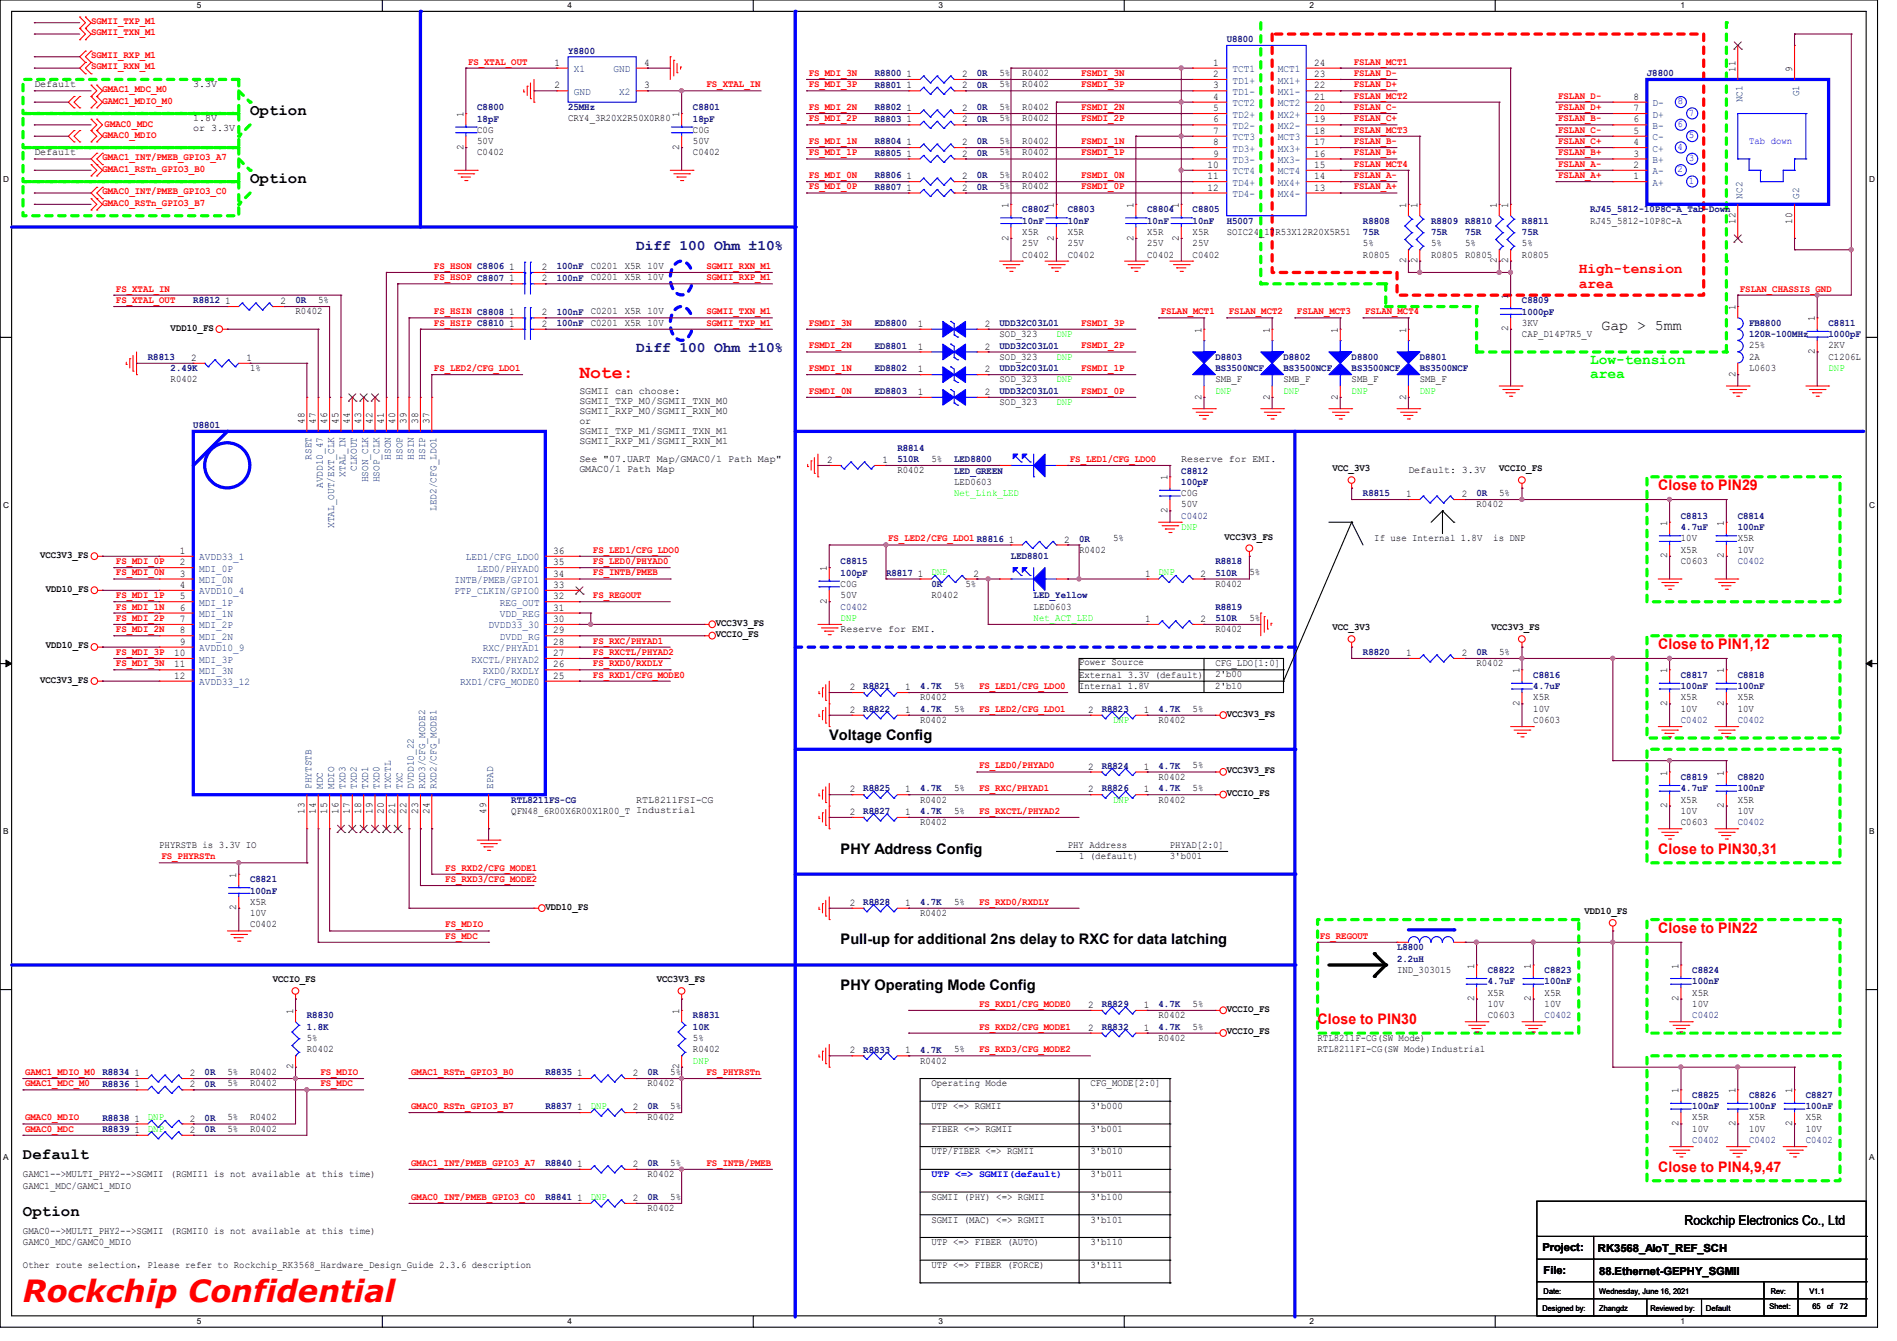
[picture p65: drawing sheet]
<svg xmlns="http://www.w3.org/2000/svg" width="297mm" height="210mm" viewBox="0 0 297 210" stroke-linecap="round" stroke-linejoin="round" font-family="sans-serif">
<defs><g id="words">
<text font-size="4.8" fill="#f00" x="3.6" y="204">Rockchip Confidential</text>
<text font-size="2.8" fill="#f00" x="90.7" y="59.3">Note:</text>
<g font-size="2.5">
<text x="39.2" y="18">Option</text>
<text x="39.2" y="28.7">Option</text>
<text x="3.6" y="181.6">Default</text>
<text x="3.6" y="190.5">Option</text>
</g>
<g font-size="2.3" fill="#000080">
<text x="99.6" y="39.2">Diff 100 Ohm ±10%</text>
<text x="99.6" y="55.2">Diff 100 Ohm ±10%</text>
</g>
<g font-size="2.3" fill="#f00">
<text x="247.2" y="42.8">High-tension</text>
<text x="247.2" y="45">area</text>
<text x="259.6" y="76.8">Close to PIN29</text>
<text x="259.6" y="101.7">Close to PIN1,12</text>
<text x="259.6" y="133.7">Close to PIN30,31</text>
<text x="259.6" y="146.1">Close to PIN22</text>
<text x="206.3" y="160.4">Close to PIN30</text>
<text x="259.6" y="183.5">Close to PIN4,9,47</text>
</g>
<g font-size="2.3">
<text x="250.7" y="51.6">Gap &gt; 5mm</text>
<text x="129.8" y="115.9">Voltage Config</text>
<text x="131.6" y="133.7">PHY Address Config</text>
<text x="131.6" y="147.9">Pull-up for additional 2ns delay to RXC for data latching</text>
<text x="131.6" y="155">PHY Operating Mode Config</text>
</g>
<g font-size="2.3" fill="#0f0">
<text x="249" y="57">Low-tension</text>
<text x="249" y="59.3">area</text>
</g>
<text font-size="2.1" x="263.7" y="191.9">Rockchip Electronics Co., Ltd</text>
<g font-size="1.7">
<text x="241.5" y="196">Project:</text>
<text x="250.2" y="196.1">RK3568_AIoT_REF_SCH</text>
<text x="241.7" y="199.5">File:</text>
<text x="250.4" y="199.7">88.Ethernet-GEPHY_SGMII</text>
</g>
<g font-size="1.6" fill="#f00">
<text x="14.3" y="3.8">SGMII_TXP_M1</text>
<text x="14.3" y="5.5">SGMII_TXN_M1</text>
<text x="14.3" y="9.1">SGMII_RXP_M1</text>
<text x="14.3" y="10.9">SGMII_RXN_M1</text>
<text x="73.3" y="10.1">FS_XTAL_OUT</text>
<text x="126.6" y="11.9">FS_MDI_3N</text>
<text x="169.3" y="11.9">FSMDI_3N</text>
<text x="212" y="10.1">FSLAN_MCT1</text>
<text x="212" y="11.9">FSLAN_D-</text>
<text x="16" y="14.4">GMAC1_MDC_M0</text>
<text x="16" y="16.2">GAMC1_MDIO_M0</text>
<text x="110.6" y="13.7">FS_XTAL_IN</text>
<text x="126.6" y="13.7">FS_MDI_3P</text>
<text x="126.6" y="17.2">FS_MDI_2N</text>
<text x="169.3" y="13.7">FSMDI_3P</text>
<text x="169.3" y="17.2">FSMDI_2N</text>
<text x="212" y="15.5">FSLAN_MCT2</text>
<text x="212" y="13.7">FSLAN_D+</text>
<text x="212" y="17.2">FSLAN_C-</text>
<text x="244" y="17.2">FSLAN_D+</text>
<text x="244" y="15.5">FSLAN_D-</text>
<text x="16" y="21.5">GMAC0_MDIO</text>
<text x="16.4" y="19.9">GMAC0_MDC</text>
<text x="126.6" y="19">FS_MDI_2P</text>
<text x="126.6" y="22.6">FS_MDI_1N</text>
<text x="169.3" y="19">FSMDI_2P</text>
<text x="169.3" y="22.6">FSMDI_1N</text>
<text x="212" y="20.8">FSLAN_MCT3</text>
<text x="212" y="19">FSLAN_C+</text>
<text x="212" y="22.6">FSLAN_B-</text>
<text x="244" y="19">FSLAN_B-</text>
<text x="244" y="22.6">FSLAN_C+</text>
<text x="244" y="20.8">FSLAN_C-</text>
<text x="16" y="25.1">GMAC1_INT/PMEB_GPIO3_A7</text>
<text x="16" y="26.9">GMAC1_RSTn_GPIO3_B0</text>
<text x="126.6" y="24.3">FS_MDI_1P</text>
<text x="126.6" y="27.9">FS_MDI_0N</text>
<text x="126.6" y="29.7">FS_MDI_0P</text>
<text x="169.3" y="24.3">FSMDI_1P</text>
<text x="169.3" y="27.9">FSMDI_0N</text>
<text x="169.3" y="29.7">FSMDI_0P</text>
<text x="212" y="26.1">FSLAN_MCT4</text>
<text x="212" y="24.3">FSLAN_B+</text>
<text x="212" y="27.9">FSLAN_A-</text>
<text x="212" y="29.7">FSLAN_A+</text>
<text x="244" y="26.1">FSLAN_A-</text>
<text x="244" y="27.9">FSLAN_A+</text>
<text x="244" y="24.3">FSLAN_B+</text>
<text x="16" y="30.4">GMAC0_INT/PMEB_GPIO3_C0</text>
<text x="16" y="32.2">GMAC0_RSTn_GPIO3_B7</text>
<text x="18.2" y="47.5">FS_XTAL_OUT</text>
<text x="18.2" y="45.7">FS_XTAL_IN</text>
<text x="67.9" y="43.9">FS_HSOP C8807</text>
<text x="67.9" y="42.1">FS_HSON C8806</text>
<text x="110.6" y="42.1">SGMII_RXN_M1</text>
<text x="110.6" y="43.9">SGMII_RXP_M1</text>
<text x="272.4" y="45.7">FSLAN_CHASSIS_GND</text>
<text x="67.9" y="51">FS_HSIP C8810</text>
<text x="67.9" y="49.2">FS_HSIN C8808</text>
<text x="110.6" y="49.2">SGMII_TXN_M1</text>
<text x="110.6" y="51">SGMII_TXP_M1</text>
<text x="126.6" y="51">FSMDI_3N</text>
<text x="169.3" y="51">FSMDI_3P</text>
<text x="181.7" y="49.2">FSLAN_MCT1</text>
<text x="192.4" y="49.2">FSLAN_MCT2</text>
<text x="203.1" y="49.2">FSLAN_MCT3</text>
<text x="213.7" y="49.2">FSLAN_MCT4</text>
<text x="67.9" y="58.1">FS_LED2/CFG_LDO1</text>
<text x="126.6" y="54.6">FSMDI_2N</text>
<text x="126.6" y="58.1">FSMDI_1N</text>
<text x="169.3" y="54.6">FSMDI_2P</text>
<text x="169.3" y="58.1">FSMDI_1P</text>
<text x="126.6" y="61.7">FSMDI_0N</text>
<text x="169.3" y="61.7">FSMDI_0P</text>
<text x="167.5" y="72.3">FS_LED1/CFG_LDO0</text>
<text x="18.2" y="88.3">FS_MDI_0P</text>
<text x="92.8" y="86.6">FS_LED1/CFG_LDO0</text>
<text x="92.8" y="88.3">FS_LED0/PHYAD0</text>
<text x="139.1" y="84.8">FS_LED2/CFG_LDO1 R8816</text>
<text x="18.2" y="95.5">FS_MDI_1N</text>
<text x="18.2" y="90.1">FS_MDI_0N</text>
<text x="18.2" y="93.7">FS_MDI_1P</text>
<text x="92.8" y="90.1">FS_INTB/PMEB</text>
<text x="92.8" y="93.7">FS_REGOUT</text>
<text x="18.2" y="99">FS_MDI_2N</text>
<text x="18.2" y="97.2">FS_MDI_2P</text>
<text x="92.8" y="100.8">FS_RXC/PHYAD1</text>
<text x="18.2" y="104.3">FS_MDI_3N</text>
<text x="18.2" y="102.6">FS_MDI_3P</text>
<text x="92.8" y="106.1">FS_RXD1/CFG_MODE0</text>
<text x="92.8" y="102.6">FS_RXCTL/PHYAD2</text>
<text x="92.8" y="104.3">FS_RXD0/RXDLY</text>
<text x="153.3" y="107.9">FS_LED1/CFG_LDO0</text>
<text x="153.3" y="111.5">FS_LED2/CFG_LDO1</text>
<text x="153.3" y="123.9">FS_RXC/PHYAD1</text>
<text x="153.3" y="120.4">FS_LED0/PHYAD0</text>
<text x="153.3" y="127.5">FS_RXCTL/PHYAD2</text>
<text x="25.3" y="134.6">FS_PHYRSTn</text>
<text x="69.7" y="136.4">FS_RXD2/CFG_MODE1</text>
<text x="69.7" y="138.1">FS_RXD3/CFG_MODE2</text>
<text x="153.3" y="141.7">FS_RXD0/RXDLY</text>
<text x="69.7" y="147">FS_MDC</text>
<text x="69.7" y="145.2">FS_MDIO</text>
<text x="206.6" y="147">FS_REGOUT</text>
<text x="153.3" y="157.7">FS_RXD1/CFG_MODE0</text>
<text x="153.3" y="161.2">FS_RXD2/CFG_MODE1</text>
<text x="153.3" y="164.8">FS_RXD3/CFG_MODE2</text>
<text x="3.9" y="170.1">GMAC1_MDC_M0</text>
<text x="3.9" y="168.4">GAMC1_MDIO_M0</text>
<text x="50.2" y="168.4">FS_MDIO</text>
<text x="50.2" y="170.1">FS_MDC</text>
<text x="64.4" y="168.4">GMAC1_RSTn_GPIO3_B0</text>
<text x="64.4" y="173.7">GMAC0_RSTn_GPIO3_B7</text>
<text x="110.6" y="168.4">FS_PHYRSTn</text>
<text x="3.9" y="177.2">GMAC0_MDC</text>
<text x="3.9" y="175.5">GMAC0_MDIO</text>
<text x="64.4" y="182.6">GMAC1_INT/PMEB_GPIO3_A7</text>
<text x="110.6" y="182.6">FS_INTB/PMEB</text>
<text x="64.4" y="187.9">GMAC0_INT/PMEB_GPIO3_C0</text>
</g>
<g font-size="1.6">
<text x="86.8" y="10.3">1</text>
<text x="100.8" y="10.3">4</text>
<text x="156.5" y="11.9">5%</text>
<text x="160.1" y="11.9">R0402</text>
<text x="189.9" y="10.3">1</text>
<text x="205.7" y="10.3">24</text>
<text x="271.7" y="11.2" transform="rotate(-90 271.7 11.2)">11</text>
<text x="280.6" y="11.2" transform="rotate(-90 280.6 11.2)">9</text>
<text x="5.4" y="13.7">Default</text>
<text x="30.3" y="13.7">3.3V</text>
<text x="86.8" y="13.8">2</text>
<text x="100.8" y="13.8">3</text>
<text x="141.9" y="13.8">1</text>
<text x="141.9" y="17.4">1</text>
<text x="141.9" y="12.1">1</text>
<text x="150.6" y="13.8">2</text>
<text x="150.6" y="17.4">2</text>
<text x="150.6" y="12.1">2</text>
<text x="156.5" y="13.7">5%</text>
<text x="156.5" y="17.2">5%</text>
<text x="160.1" y="13.7">R0402</text>
<text x="160.1" y="17.2">R0402</text>
<text x="189.9" y="17.4">5</text>
<text x="189.9" y="15.6">4</text>
<text x="189.9" y="13.8">3</text>
<text x="189.9" y="12.1">2</text>
<text x="205.7" y="12.1">23</text>
<text x="205.7" y="13.8">22</text>
<text x="205.7" y="15.6">21</text>
<text x="205.7" y="17.4">20</text>
<text x="255.7" y="17.4">7</text>
<text x="255.7" y="15.6">8</text>
<text x="30.3" y="19">1.8V</text>
<text x="30.3" y="20.6">or 3.3V</text>
<text x="72.6" y="23.5" transform="rotate(-90 72.6 23.5)">2</text>
<text x="72.6" y="18.3" transform="rotate(-90 72.6 18.3)">1</text>
<text x="74.7" y="20.8">C0G</text>
<text x="74.7" y="22.6">50V</text>
<text x="88.9" y="19">CRY4_3R20X2R50X0R80</text>
<text x="106.3" y="23.5" transform="rotate(-90 106.3 23.5)">2</text>
<text x="106.3" y="18.3" transform="rotate(-90 106.3 18.3)">1</text>
<text x="108.5" y="20.8">C0G</text>
<text x="108.5" y="22.6">50V</text>
<text x="141.9" y="22.7">1</text>
<text x="141.9" y="19.2">1</text>
<text x="150.6" y="22.7">2</text>
<text x="150.6" y="19.2">2</text>
<text x="156.5" y="22.6">5%</text>
<text x="156.5" y="19">5%</text>
<text x="160.1" y="22.6">R0402</text>
<text x="160.1" y="19">R0402</text>
<text x="189.9" y="22.7">8</text>
<text x="189.9" y="21">7</text>
<text x="189.9" y="19.2">6</text>
<text x="205.7" y="19.2">19</text>
<text x="205.7" y="21">18</text>
<text x="205.7" y="22.7">17</text>
<text x="255.7" y="22.7">4</text>
<text x="255.7" y="21">5</text>
<text x="255.7" y="19.2">6</text>
<text x="5.4" y="24.3">Default</text>
<text x="74.7" y="24.3">C0402</text>
<text x="108.5" y="24.3">C0402</text>
<text x="141.9" y="28.1">1</text>
<text x="141.9" y="24.5">1</text>
<text x="141.9" y="29.8">1</text>
<text x="150.6" y="28.1">2</text>
<text x="150.6" y="24.5">2</text>
<text x="150.6" y="29.8">2</text>
<text x="156.5" y="27.9">5%</text>
<text x="156.5" y="24.3">5%</text>
<text x="156.5" y="29.7">5%</text>
<text x="160.1" y="27.9">R0402</text>
<text x="160.1" y="24.3">R0402</text>
<text x="160.1" y="29.7">R0402</text>
<text x="189.1" y="29.8">12</text>
<text x="189.1" y="28.1">11</text>
<text x="189.1" y="26.3">10</text>
<text x="189.9" y="24.5">9</text>
<text x="205.7" y="24.5">16</text>
<text x="205.7" y="26.3">15</text>
<text x="205.7" y="28.1">14</text>
<text x="205.7" y="29.8">13</text>
<text x="255.7" y="28.1">1</text>
<text x="255.7" y="26.3">2</text>
<text x="255.7" y="24.5">3</text>
<text x="157.9" y="32.6" transform="rotate(-90 157.9 32.6)">1</text>
<text x="165" y="32.6" transform="rotate(-90 165 32.6)">1</text>
<text x="177.5" y="32.6" transform="rotate(-90 177.5 32.6)">1</text>
<text x="184.6" y="32.6" transform="rotate(-90 184.6 32.6)">1</text>
<text x="220.1" y="32.6" transform="rotate(-90 220.1 32.6)">1</text>
<text x="221.9" y="32.6" transform="rotate(-90 221.9 32.6)">1</text>
<text x="234.4" y="32.6" transform="rotate(-90 234.4 32.6)">1</text>
<text x="236.1" y="32.6" transform="rotate(-90 236.1 32.6)">1</text>
<text x="249" y="35">RJ45_5812-10P8C-A</text>
<text x="271.7" y="35" transform="rotate(-90 271.7 35)">12</text>
<text x="280.6" y="35" transform="rotate(-90 280.6 35)">10</text>
<text x="157.9" y="37.7" transform="rotate(-90 157.9 37.7)">2</text>
<text x="160.1" y="40.3">C0402</text>
<text x="160.1" y="36.8">X5R</text>
<text x="160.1" y="38.6">25V</text>
<text x="165" y="37.7" transform="rotate(-90 165 37.7)">2</text>
<text x="167.2" y="40.3">C0402</text>
<text x="167.2" y="36.8">X5R</text>
<text x="167.2" y="38.6">25V</text>
<text x="177.5" y="37.7" transform="rotate(-90 177.5 37.7)">2</text>
<text x="179.6" y="40.3">C0402</text>
<text x="179.6" y="36.8">X5R</text>
<text x="179.6" y="38.6">25V</text>
<text x="184.6" y="37.7" transform="rotate(-90 184.6 37.7)">2</text>
<text x="186.7" y="40.3">C0402</text>
<text x="186.7" y="36.8">X5R</text>
<text x="186.7" y="38.6">25V</text>
<text x="192.1" y="36.8">SOIC24_17R53X12R20X5R51</text>
<text x="213.4" y="40.3">R0805</text>
<text x="213.4" y="38.6">5%</text>
<text x="220.1" y="41.2" transform="rotate(-90 220.1 41.2)">2</text>
<text x="221.9" y="41.2" transform="rotate(-90 221.9 41.2)">2</text>
<text x="224.1" y="40.3">R0805</text>
<text x="224.1" y="38.6">5%</text>
<text x="229.4" y="40.3">R0805</text>
<text x="229.4" y="38.6">5%</text>
<text x="234.4" y="41.2" transform="rotate(-90 234.4 41.2)">2</text>
<text x="236.1" y="41.2" transform="rotate(-90 236.1 41.2)">2</text>
<text x="238.3" y="40.3">R0805</text>
<text x="238.3" y="38.6">5%</text>
<text x="35.3" y="47.6">1</text>
<text x="43.9" y="47.6">2</text>
<text x="49.8" y="47.5">5%</text>
<text x="79.7" y="42.3">1</text>
<text x="79.7" y="44.1">1</text>
<text x="84.8" y="42.3">2</text>
<text x="84.8" y="44.1">2</text>
<text x="92.5" y="42.1">C0201</text>
<text x="92.5" y="43.9">C0201</text>
<text x="97.8" y="42.1">X5R 10V</text>
<text x="97.8" y="43.9">X5R 10V</text>
<text x="236.1" y="46.8" transform="rotate(-90 236.1 46.8)">1</text>
<text x="26.7" y="51.8">VDD10_FS</text>
<text x="46.3" y="49.2">R0402</text>
<text x="79.7" y="49.4">1</text>
<text x="79.7" y="51.2">1</text>
<text x="84.8" y="49.4">2</text>
<text x="84.8" y="51.2">2</text>
<text x="92.5" y="49.2">C0201</text>
<text x="92.5" y="51">C0201</text>
<text x="97.8" y="49.2">X5R 10V</text>
<text x="97.8" y="51">X5R 10V</text>
<text x="143.7" y="51.2">1</text>
<text x="154.2" y="51.2">2</text>
<text x="156.5" y="52.8">SOD_323</text>
<text x="188.1" y="52.1" transform="rotate(-90 188.1 52.1)">1</text>
<text x="198.8" y="52.1" transform="rotate(-90 198.8 52.1)">1</text>
<text x="209.5" y="52.1" transform="rotate(-90 209.5 52.1)">1</text>
<text x="220.1" y="52.1" transform="rotate(-90 220.1 52.1)">1</text>
<text x="236.1" y="51.9" transform="rotate(-90 236.1 51.9)">2</text>
<text x="238.3" y="52.8">CAP_D14P7R5_V</text>
<text x="238.3" y="51">3KV</text>
<text x="271.7" y="48.6" transform="rotate(-90 271.7 48.6)">1</text>
<text x="284.1" y="50.3" transform="rotate(-90 284.1 50.3)">1</text>
<text x="26.7" y="59.9">R0402</text>
<text x="29.9" y="56.5">2</text>
<text x="38.6" y="56.5">1</text>
<text x="39.2" y="58.1">1%</text>
<text x="143.7" y="54.7">1</text>
<text x="143.7" y="58.3">1</text>
<text x="154.2" y="54.7">2</text>
<text x="154.2" y="58.3">2</text>
<text x="156.5" y="56.3">SOD_323</text>
<text x="156.5" y="59.9">SOD_323</text>
<text x="190.3" y="59.9">SMB_F</text>
<text x="201" y="59.9">SMB_F</text>
<text x="211.6" y="59.9">SMB_F</text>
<text x="222.3" y="59.9">SMB_F</text>
<text x="271.7" y="59" transform="rotate(-90 271.7 59)">2</text>
<text x="273.8" y="58.1">L0603</text>
<text x="273.8" y="56.3">2A</text>
<text x="273.8" y="54.6">25%</text>
<text x="284.1" y="55.5" transform="rotate(-90 284.1 55.5)">2</text>
<text x="286.3" y="56.3">C1206L</text>
<text x="286.3" y="54.6">2KV</text>
<text x="90.7" y="61.7">SGMII can choose:</text>
<text x="90.7" y="63.2">SGMII_TXP_M0/SGMII_TXN_M0</text>
<text x="90.7" y="64.8">SGMII_RXP_M0/SGMII_RXN_M0</text>
<text x="143.7" y="61.8">1</text>
<text x="154.2" y="61.8">2</text>
<text x="156.5" y="63.5">SOD_323</text>
<text x="188.1" y="62.6" transform="rotate(-90 188.1 62.6)">2</text>
<text x="198.8" y="62.6" transform="rotate(-90 198.8 62.6)">2</text>
<text x="209.5" y="62.6" transform="rotate(-90 209.5 62.6)">2</text>
<text x="220.1" y="62.6" transform="rotate(-90 220.1 62.6)">2</text>
<text x="47.7" y="66.3" transform="rotate(-90 47.7 66.3)">48</text>
<text x="49.4" y="66.3" transform="rotate(-90 49.4 66.3)">47</text>
<text x="51.2" y="66.3" transform="rotate(-90 51.2 66.3)">46</text>
<text x="53" y="66.3" transform="rotate(-90 53 66.3)">45</text>
<text x="54.8" y="66.3" transform="rotate(-90 54.8 66.3)">44</text>
<text x="56.6" y="66.3" transform="rotate(-90 56.6 66.3)">43</text>
<text x="58.3" y="66.3" transform="rotate(-90 58.3 66.3)">42</text>
<text x="60.1" y="66.3" transform="rotate(-90 60.1 66.3)">41</text>
<text x="61.9" y="66.3" transform="rotate(-90 61.9 66.3)">40</text>
<text x="63.7" y="66.3" transform="rotate(-90 63.7 66.3)">39</text>
<text x="65.4" y="66.3" transform="rotate(-90 65.4 66.3)">38</text>
<text x="67.2" y="66.3" transform="rotate(-90 67.2 66.3)">37</text>
<text x="90.7" y="66.4">or</text>
<text x="90.7" y="67.9">SGMII_TXP_M1/SGMII_TXN_M1</text>
<text x="90.7" y="69.5">SGMII_RXP_M1/SGMII_RXN_M1</text>
<text x="90.7" y="72.3">See &quot;07.UART Map/GMAC0/1 Path Map&quot;</text>
<text x="90.7" y="73.9">GMAC0/1 Path Map</text>
<text x="129.5" y="72.5">2</text>
<text x="138.2" y="72.5">1</text>
<text x="140.5" y="74.1">R0402</text>
<text x="145.8" y="72.3">5%</text>
<text x="149.4" y="75.9">LED0603</text>
<text x="182.8" y="75.2" transform="rotate(-90 182.8 75.2)">1</text>
<text x="184.9" y="77.7">C0G</text>
<text x="185" y="72.3">Reserve for EMI.</text>
<text x="208.6" y="73.8">VCC_3V3</text>
<text x="220.2" y="77.9">1</text>
<text x="220.5" y="74.1">Default: 3.3V</text>
<text x="228.9" y="77.9">2</text>
<text x="234.7" y="73.8">VCCIO_FS</text>
<text x="234.7" y="77.7">5%</text>
<text x="182.8" y="80.3" transform="rotate(-90 182.8 80.3)">2</text>
<text x="184.9" y="79.5">50V</text>
<text x="231.2" y="79.5">R0402</text>
<text x="261" y="82.3" transform="rotate(-90 261 82.3)">1</text>
<text x="269.9" y="82.3" transform="rotate(-90 269.9 82.3)">1</text>
<text x="6.3" y="87.3">VCC3V3_FS</text>
<text x="28.2" y="86.7">1</text>
<text x="28.2" y="88.5">2</text>
<text x="86.6" y="88.5">35</text>
<text x="86.6" y="86.7">36</text>
<text x="129.5" y="89.5" transform="rotate(-90 129.5 89.5)">1</text>
<text x="157.9" y="85">1</text>
<text x="166.6" y="85">2</text>
<text x="168.9" y="86.6">R0402</text>
<text x="174.3" y="84.8">5%</text>
<text x="191.7" y="84.5">VCC3V3_FS</text>
<text x="215.2" y="84.8">If use Internal 1.8V</text>
<text x="233.8" y="84.8">is DNP</text>
<text x="261" y="87.5" transform="rotate(-90 261 87.5)">2</text>
<text x="263.2" y="88.3">C0603</text>
<text x="263.2" y="86.6">X5R</text>
<text x="263.2" y="84.8">10V</text>
<text x="269.9" y="87.5" transform="rotate(-90 269.9 87.5)">2</text>
<text x="272.1" y="84.8">X5R</text>
<text x="272.1" y="86.6">10V</text>
<text x="7.2" y="92.7">VDD10_FS</text>
<text x="28.2" y="90.3">3</text>
<text x="28.2" y="92.1">4</text>
<text x="28.2" y="93.9">5</text>
<text x="28.2" y="95.6">6</text>
<text x="86.6" y="95.6">31</text>
<text x="86.6" y="93.9">32</text>
<text x="86.6" y="92.1">33</text>
<text x="86.6" y="90.3">34</text>
<text x="129.5" y="94.6" transform="rotate(-90 129.5 94.6)">2</text>
<text x="131.6" y="91.9">C0G</text>
<text x="131.6" y="93.7">50V</text>
<text x="143.7" y="90.3">1</text>
<text x="145.8" y="93.7">R0402</text>
<text x="151.2" y="91.9">5%</text>
<text x="152.4" y="90.3">2</text>
<text x="161.8" y="95.5">LED0603</text>
<text x="179.3" y="90.3">1</text>
<text x="188" y="90.3">2</text>
<text x="190.3" y="91.9">R0402</text>
<text x="195.6" y="90.1">5%</text>
<text x="7.2" y="101.6">VDD10_FS</text>
<text x="28.2" y="97.4">7</text>
<text x="28.2" y="99.2">8</text>
<text x="28.2" y="101">9</text>
<text x="86.6" y="101">28</text>
<text x="86.6" y="99.2">29</text>
<text x="86.6" y="97.4">30</text>
<text x="112.1" y="99.8">VCCIO_FS</text>
<text x="112.1" y="98">VCC3V3_FS</text>
<text x="131.6" y="99">Reserve for EMI.</text>
<text x="179.3" y="97.4">1</text>
<text x="188" y="97.4">2</text>
<text x="190.3" y="99">R0402</text>
<text x="195.6" y="97.2">5%</text>
<text x="208.6" y="98.7">VCC_3V3</text>
<text x="233.5" y="98.7">VCC3V3_FS</text>
<text x="6.3" y="106.9">VCC3V3_FS</text>
<text x="27.3" y="102.7">10</text>
<text x="27.3" y="104.5">11</text>
<text x="27.3" y="106.3">12</text>
<text x="86.6" y="106.3">25</text>
<text x="86.6" y="104.5">26</text>
<text x="86.6" y="102.7">27</text>
<text x="149.4" y="107.9">5%</text>
<text x="168.9" y="106.1">External 3.3V (default)</text>
<text x="168.9" y="104.2">Power Source</text>
<text x="168.9" y="107.9">Internal 1.8V</text>
<text x="190.3" y="107.9">2'b10</text>
<text x="190.3" y="104.3">CFG_LDO[1:0]</text>
<text x="190.3" y="106">2'b00</text>
<text x="220.2" y="102.7">1</text>
<text x="228.9" y="102.7">2</text>
<text x="231.2" y="104.3">R0402</text>
<text x="234.7" y="102.6">5%</text>
<text x="237.9" y="105.5" transform="rotate(-90 237.9 105.5)">1</text>
<text x="261" y="105.5" transform="rotate(-90 261 105.5)">1</text>
<text x="269.9" y="105.5" transform="rotate(-90 269.9 105.5)">1</text>
<text x="133.1" y="108.1">2</text>
<text x="133.1" y="111.6">2</text>
<text x="141.7" y="108.1">1</text>
<text x="141.7" y="111.6">1</text>
<text x="144.1" y="109.7">R0402</text>
<text x="144.1" y="113.2">R0402</text>
<text x="149.4" y="111.5">5%</text>
<text x="170.4" y="111.6">2</text>
<text x="179.1" y="111.6">1</text>
<text x="181.4" y="113.2">R0402</text>
<text x="186.7" y="111.5">5%</text>
<text x="192.1" y="112.2">VCC3V3_FS</text>
<text x="237.9" y="110.6" transform="rotate(-90 237.9 110.6)">2</text>
<text x="240.1" y="113.2">C0603</text>
<text x="240.1" y="109.7">X5R</text>
<text x="240.1" y="111.5">10V</text>
<text x="261" y="110.6" transform="rotate(-90 261 110.6)">2</text>
<text x="263.2" y="109.7">X5R</text>
<text x="263.2" y="111.5">10V</text>
<text x="269.9" y="110.6" transform="rotate(-90 269.9 110.6)">2</text>
<text x="272.1" y="109.7">X5R</text>
<text x="272.1" y="111.5">10V</text>
<text x="99.6" y="125.7">RTL8211FSI-CG</text>
<text x="133.1" y="124.1">2</text>
<text x="141.7" y="124.1">1</text>
<text x="144.1" y="125.7">R0402</text>
<text x="149.4" y="123.9">5%</text>
<text x="170.4" y="124.1">2</text>
<text x="170.4" y="120.5">2</text>
<text x="179.1" y="124.1">1</text>
<text x="179.1" y="120.5">1</text>
<text x="181.4" y="125.7">R0402</text>
<text x="181.4" y="122.1">R0402</text>
<text x="186.7" y="123.9">5%</text>
<text x="186.7" y="120.4">5%</text>
<text x="192.1" y="121.1">VCC3V3_FS</text>
<text x="192.1" y="124.7">VCCIO_FS</text>
<text x="261" y="121.5" transform="rotate(-90 261 121.5)">1</text>
<text x="263.2" y="125.7">X5R</text>
<text x="269.9" y="121.5" transform="rotate(-90 269.9 121.5)">1</text>
<text x="272.1" y="125.7">X5R</text>
<text x="47.7" y="127.5" transform="rotate(-90 47.7 127.5)">13</text>
<text x="49.4" y="127.5" transform="rotate(-90 49.4 127.5)">14</text>
<text x="51.2" y="127.5" transform="rotate(-90 51.2 127.5)">15</text>
<text x="53" y="127.5" transform="rotate(-90 53 127.5)">16</text>
<text x="54.8" y="127.5" transform="rotate(-90 54.8 127.5)">17</text>
<text x="56.6" y="127.5" transform="rotate(-90 56.6 127.5)">18</text>
<text x="58.3" y="127.5" transform="rotate(-90 58.3 127.5)">19</text>
<text x="60.1" y="127.5" transform="rotate(-90 60.1 127.5)">20</text>
<text x="61.9" y="127.5" transform="rotate(-90 61.9 127.5)">21</text>
<text x="63.7" y="127.5" transform="rotate(-90 63.7 127.5)">22</text>
<text x="65.4" y="127.5" transform="rotate(-90 65.4 127.5)">23</text>
<text x="67.2" y="127.5" transform="rotate(-90 67.2 127.5)">24</text>
<text x="76.1" y="127.5" transform="rotate(-90 76.1 127.5)">49</text>
<text x="80.1" y="127.5">QFN48_6R00X6R00X1R00_T Industrial</text>
<text x="133.1" y="127.6">2</text>
<text x="141.7" y="127.6">1</text>
<text x="144.1" y="129.2">R0402</text>
<text x="149.4" y="127.5">5%</text>
<text x="261" y="126.6" transform="rotate(-90 261 126.6)">2</text>
<text x="263.2" y="129.2">C0603</text>
<text x="263.2" y="127.5">10V</text>
<text x="269.9" y="126.6" transform="rotate(-90 269.9 126.6)">2</text>
<text x="272.1" y="127.5">10V</text>
<text x="24.9" y="132.8">PHYRSTB is 3.3V IO</text>
<text x="37" y="137.5" transform="rotate(-90 37 137.5)">1</text>
<text x="167.2" y="132.8">PHY Address</text>
<text x="168.9" y="134.6">1 (default)</text>
<text x="183.2" y="132.8">PHYAD[2:0]</text>
<text x="183.2" y="134.6">3'b001</text>
<text x="37" y="142.6" transform="rotate(-90 37 142.6)">2</text>
<text x="39.2" y="141.7">X5R</text>
<text x="39.2" y="143.5">10V</text>
<text x="85.4" y="142.4">VDD10_FS</text>
<text x="133.1" y="141.9">2</text>
<text x="141.7" y="141.9">1</text>
<text x="144.1" y="143.5">R0402</text>
<text x="149.4" y="141.7">5%</text>
<text x="248.1" y="143.2">VDD10_FS</text>
<text x="39.2" y="145.2">C0402</text>
<text x="42.7" y="153.8">VCCIO_FS</text>
<text x="102.8" y="153.8">VCC3V3_FS</text>
<text x="218.7" y="152.4">IND_303015</text>
<text x="230.8" y="151.7" transform="rotate(-90 230.8 151.7)">1</text>
<text x="233" y="155.9">X5R</text>
<text x="239.7" y="151.7" transform="rotate(-90 239.7 151.7)">1</text>
<text x="241.8" y="155.9">X5R</text>
<text x="262.8" y="151.7" transform="rotate(-90 262.8 151.7)">1</text>
<text x="265" y="155.9">X5R</text>
<text x="45.9" y="158.8" transform="rotate(-90 45.9 158.8)">1</text>
<text x="106.3" y="158.8" transform="rotate(-90 106.3 158.8)">1</text>
<text x="170.4" y="157.9">2</text>
<text x="170.4" y="161.4">2</text>
<text x="179.1" y="157.9">1</text>
<text x="179.1" y="161.4">1</text>
<text x="181.4" y="159.5">R0402</text>
<text x="186.7" y="157.7">5%</text>
<text x="186.7" y="161.2">5%</text>
<text x="192.1" y="158.5">VCCIO_FS</text>
<text x="230.8" y="156.8" transform="rotate(-90 230.8 156.8)">2</text>
<text x="233" y="159.5">C0603</text>
<text x="233" y="157.7">10V</text>
<text x="239.7" y="156.8" transform="rotate(-90 239.7 156.8)">2</text>
<text x="241.8" y="157.7">10V</text>
<text x="262.8" y="156.8" transform="rotate(-90 262.8 156.8)">2</text>
<text x="265" y="157.7">10V</text>
<text x="45.9" y="167.5" transform="rotate(-90 45.9 167.5)">2</text>
<text x="48" y="164.8">R0402</text>
<text x="48" y="163">5%</text>
<text x="106.3" y="167.5" transform="rotate(-90 106.3 167.5)">2</text>
<text x="108.5" y="164.8">R0402</text>
<text x="108.5" y="163">5%</text>
<text x="133.1" y="165">2</text>
<text x="141.7" y="165">1</text>
<text x="144.1" y="166.6">R0402</text>
<text x="149.4" y="164.8">5%</text>
<text x="181.4" y="163">R0402</text>
<text x="192.1" y="162">VCCIO_FS</text>
<text x="206.3" y="163">RTL8211F-CG(SW Mode)</text>
<text x="206.3" y="164.8">RTL8211FI-CG(SW Mode)Industrial</text>
<text x="21" y="170.3">1</text>
<text x="21" y="168.5">1</text>
<text x="29.7" y="170.3">2</text>
<text x="29.7" y="168.5">2</text>
<text x="35.6" y="170.1">5%</text>
<text x="35.6" y="168.4">5%</text>
<text x="39.2" y="170.1">R0402</text>
<text x="39.2" y="168.4">R0402</text>
<text x="90.4" y="173.9">1</text>
<text x="90.4" y="168.5">1</text>
<text x="99.1" y="173.9">2</text>
<text x="99.1" y="168.5">2</text>
<text x="101.4" y="170.1">R0402</text>
<text x="104.9" y="173.7">5%</text>
<text x="104.9" y="168.4">5%</text>
<text x="145.8" y="170.1">Operating Mode</text>
<text x="145.8" y="173.7">UTP &lt;=&gt; RGMII</text>
<text x="170.7" y="170.1">CFG_MODE[2:0]</text>
<text x="170.7" y="173.7">3'b000</text>
<text x="262.8" y="171.2" transform="rotate(-90 262.8 171.2)">1</text>
<text x="271.7" y="171.2" transform="rotate(-90 271.7 171.2)">1</text>
<text x="280.6" y="171.2" transform="rotate(-90 280.6 171.2)">1</text>
<text x="21" y="175.6">1</text>
<text x="21" y="177.4">1</text>
<text x="29.7" y="175.6">2</text>
<text x="29.7" y="177.4">2</text>
<text x="35.6" y="175.5">5%</text>
<text x="35.6" y="177.2">5%</text>
<text x="39.2" y="175.5">R0402</text>
<text x="39.2" y="177.2">R0402</text>
<text x="101.4" y="175.5">R0402</text>
<text x="145.8" y="177.2">FIBER &lt;=&gt; RGMII</text>
<text x="170.7" y="177.2">3'b001</text>
<text x="262.8" y="176.4" transform="rotate(-90 262.8 176.4)">2</text>
<text x="265" y="175.5">X5R</text>
<text x="265" y="177.2">10V</text>
<text x="271.7" y="176.4" transform="rotate(-90 271.7 176.4)">2</text>
<text x="273.8" y="175.5">X5R</text>
<text x="273.8" y="177.2">10V</text>
<text x="280.6" y="176.4" transform="rotate(-90 280.6 176.4)">2</text>
<text x="282.7" y="175.5">X5R</text>
<text x="282.7" y="177.2">10V</text>
<text x="3.6" y="184.4">GAMC1--&gt;MULTI_PHY2--&gt;SGMII</text>
<text x="26.7" y="184.4">(RGMII1 is not available at this time)</text>
<text x="90.4" y="182.8">1</text>
<text x="99.1" y="182.8">2</text>
<text x="101.4" y="184.4">R0402</text>
<text x="104.9" y="182.6">5%</text>
<text x="145.8" y="180.8">UTP/FIBER &lt;=&gt; RGMII</text>
<text x="170.7" y="180.8">3'b010</text>
<text x="170.7" y="184.4">3'b011</text>
<text x="3.6" y="186.1">GAMC1_MDC/GAMC1_MDIO</text>
<text x="90.4" y="188.1">1</text>
<text x="99.1" y="188.1">2</text>
<text x="101.4" y="189.7">R0402</text>
<text x="104.9" y="187.9">5%</text>
<text x="145.8" y="187.9">SGMII (PHY) &lt;=&gt; RGMII</text>
<text x="145.8" y="191.5">SGMII (MAC) &lt;=&gt; RGMII</text>
<text x="170.7" y="187.9">3'b100</text>
<text x="170.7" y="191.5">3'b101</text>
<text x="3.6" y="193.2">GMAC0--&gt;MULTI_PHY2--&gt;SGMII</text>
<text x="3.6" y="195">GAMC0_MDC/GAMC0_MDIO</text>
<text x="26.7" y="193.2">(RGMII0 is not available at this time)</text>
<text x="145.8" y="195">UTP &lt;=&gt; FIBER (AUTO)</text>
<text x="170.7" y="195">3'b110</text>
<text x="3.6" y="198.6">Other route selection，Please refer to Rockchip_RK3568_Hardware_Design_Guide 2.3.6 description</text>
<text x="145.8" y="198.6">UTP &lt;=&gt; FIBER (FORCE)</text>
<text x="170.7" y="198.6">3'b111</text>
</g>
<g font-size="1.6" fill="#000080">
<text x="88.9" y="8.4">Y8800</text>
<text x="136.9" y="11.9">R8800</text>
<text x="152.9" y="11.9">0R</text>
<text x="192.1" y="6.6">U8800</text>
<text x="257.8" y="11.9">J8800</text>
<text x="74.7" y="17.3">C8800</text>
<text x="88.9" y="17.3">25MHz</text>
<text x="108.5" y="17.3">C8801</text>
<text x="136.9" y="13.7">R8801</text>
<text x="136.9" y="17.3">R8802</text>
<text x="152.9" y="13.7">0R</text>
<text x="152.9" y="17.3">0R</text>
<text x="74.7" y="19">18pF</text>
<text x="108.5" y="19">18pF</text>
<text x="136.9" y="22.6">R8804</text>
<text x="136.9" y="19">R8803</text>
<text x="152.9" y="22.6">0R</text>
<text x="152.9" y="19">0R</text>
<text x="136.9" y="27.9">R8806</text>
<text x="136.9" y="24.4">R8805</text>
<text x="136.9" y="29.7">R8807</text>
<text x="152.9" y="27.9">0R</text>
<text x="152.9" y="24.4">0R</text>
<text x="152.9" y="29.7">0R</text>
<text x="160.1" y="33.3">C8802</text>
<text x="160.1" y="35.1">10nF</text>
<text x="167.2" y="33.3">C8803</text>
<text x="167.2" y="35.1">10nF</text>
<text x="179.6" y="33.3">C8804</text>
<text x="179.6" y="35.1">10nF</text>
<text x="186.7" y="33.3">C8805</text>
<text x="186.7" y="35.1">10nF</text>
<text x="192.1" y="35.1">H5007</text>
<text x="213.4" y="35.1">R8808</text>
<text x="224.1" y="35.1">R8809</text>
<text x="229.4" y="35.1">R8810</text>
<text x="238.3" y="35.1">R8811</text>
<text x="249" y="33.3">RJ45_5812-10P8C-A_Tab-Down</text>
<text x="213.4" y="36.8">75R</text>
<text x="224.1" y="36.8">75R</text>
<text x="229.4" y="36.8">75R</text>
<text x="238.3" y="36.8">75R</text>
<text x="30.3" y="47.5">R8812</text>
<text x="46.3" y="47.5">0R</text>
<text x="87.2" y="42.2">100nF</text>
<text x="87.2" y="43.9">100nF</text>
<text x="238.3" y="47.5">C8809</text>
<text x="87.2" y="49.3">100nF</text>
<text x="87.2" y="51.1">100nF</text>
<text x="136.9" y="51.1">ED8800</text>
<text x="156.5" y="51.1">UDD32C03L01</text>
<text x="238.3" y="49.3">1000pF</text>
<text x="273.8" y="51.1">FB8800</text>
<text x="273.8" y="52.8">120R-100MHz</text>
<text x="286.3" y="51.1">C8811</text>
<text x="286.3" y="52.8">1000pF</text>
<text x="23.2" y="56.4">R8813</text>
<text x="26.7" y="58.2">2.49K</text>
<text x="136.9" y="54.6">ED8801</text>
<text x="136.9" y="58.2">ED8802</text>
<text x="156.5" y="54.6">UDD32C03L01</text>
<text x="156.5" y="58.2">UDD32C03L01</text>
<text x="190.3" y="56.4">D8803</text>
<text x="190.3" y="58.2">BS3500NCF</text>
<text x="201" y="56.4">D8802</text>
<text x="201" y="58.2">BS3500NCF</text>
<text x="211.6" y="56.4">D8800</text>
<text x="211.6" y="58.2">BS3500NCF</text>
<text x="222.3" y="56.4">D8801</text>
<text x="222.3" y="58.2">BS3500NCF</text>
<text x="136.9" y="61.7">ED8803</text>
<text x="156.5" y="61.7">UDD32C03L01</text>
<text x="30.3" y="67.1">U8801</text>
<text x="140.5" y="70.6">R8814</text>
<text x="140.5" y="72.4">510R</text>
<text x="149.4" y="72.4">LED8800</text>
<text x="149.4" y="74.2">LED_GREEN</text>
<text x="184.9" y="74.2">C8812</text>
<text x="184.9" y="75.9">100pF</text>
<text x="213.4" y="77.7">R8815</text>
<text x="231.2" y="77.7">0R</text>
<text x="184.9" y="81.2">C0402</text>
<text x="263.2" y="81.3">C8813</text>
<text x="263.2" y="83.1">4.7uF</text>
<text x="272.1" y="81.3">C8814</text>
<text x="272.1" y="83.1">100nF</text>
<text x="131.6" y="88.4">C8815</text>
<text x="158.3" y="87.5">LED8801</text>
<text x="168.9" y="84.8">0R</text>
<text x="190.3" y="88.4">R8818</text>
<text x="272.1" y="88.3">C0402</text>
<text x="131.6" y="90.2">100pF</text>
<text x="131.6" y="95.5">C0402</text>
<text x="138.7" y="90.2">R8817</text>
<text x="145.8" y="91.9">0R</text>
<text x="161.8" y="93.7">LED_Yellow</text>
<text x="190.3" y="90.2">510R</text>
<text x="190.3" y="95.5">R8819</text>
<text x="190.3" y="97.3">510R</text>
<text x="135.2" y="107.9">R8821</text>
<text x="144.1" y="107.9">4.7K</text>
<text x="213.4" y="102.6">R8820</text>
<text x="231.2" y="102.6">0R</text>
<text x="240.1" y="106.2">C8816</text>
<text x="240.1" y="107.9">4.7uF</text>
<text x="263.2" y="106.2">C8817</text>
<text x="263.2" y="107.9">100nF</text>
<text x="272.1" y="106.2">C8818</text>
<text x="272.1" y="107.9">100nF</text>
<text x="135.2" y="111.5">R8822</text>
<text x="144.1" y="111.5">4.7K</text>
<text x="172.5" y="111.5">R8823</text>
<text x="181.4" y="111.5">4.7K</text>
<text x="263.2" y="113.2">C0402</text>
<text x="272.1" y="113.2">C0402</text>
<text x="80.1" y="125.7">RTL8211FS-CG</text>
<text x="135.2" y="123.9">R8825</text>
<text x="144.1" y="123.9">4.7K</text>
<text x="172.5" y="123.9">R8826</text>
<text x="172.5" y="120.4">R8824</text>
<text x="181.4" y="123.9">4.7K</text>
<text x="181.4" y="120.4">4.7K</text>
<text x="263.2" y="122.2">C8819</text>
<text x="263.2" y="123.9">4.7uF</text>
<text x="272.1" y="122.2">C8820</text>
<text x="272.1" y="123.9">100nF</text>
<text x="135.2" y="127.5">R8827</text>
<text x="144.1" y="127.5">4.7K</text>
<text x="272.1" y="129.2">C0402</text>
<text x="39.2" y="138.2">C8821</text>
<text x="39.2" y="140">100nF</text>
<text x="135.2" y="141.7">R8828</text>
<text x="144.1" y="141.7">4.7K</text>
<text x="218.7" y="148.8">L8800</text>
<text x="218.7" y="150.6">2.2uH</text>
<text x="233" y="152.4">C8822</text>
<text x="233" y="154.2">4.7uF</text>
<text x="241.8" y="152.4">C8823</text>
<text x="241.8" y="154.2">100nF</text>
<text x="265" y="152.4">C8824</text>
<text x="265" y="154.2">100nF</text>
<text x="48" y="159.5">R8830</text>
<text x="48" y="161.3">1.8K</text>
<text x="108.5" y="159.5">R8831</text>
<text x="108.5" y="161.3">10K</text>
<text x="172.5" y="157.7">R8829</text>
<text x="172.5" y="161.3">R8832</text>
<text x="181.4" y="157.7">4.7K</text>
<text x="181.4" y="161.3">4.7K</text>
<text x="241.8" y="159.5">C0402</text>
<text x="265" y="159.5">C0402</text>
<text x="135.2" y="164.8">R8833</text>
<text x="144.1" y="164.8">4.7K</text>
<text x="16" y="170.2">R8836</text>
<text x="16" y="168.4">R8834</text>
<text x="32" y="170.2">0R</text>
<text x="32" y="168.4">0R</text>
<text x="85.4" y="173.7">R8837</text>
<text x="85.4" y="168.4">R8835</text>
<text x="101.4" y="173.7">0R</text>
<text x="101.4" y="168.4">0R</text>
<text x="265" y="172">C8825</text>
<text x="265" y="173.7">100nF</text>
<text x="273.8" y="172">C8826</text>
<text x="273.8" y="173.7">100nF</text>
<text x="282.7" y="172">C8827</text>
<text x="282.7" y="173.7">100nF</text>
<text x="16" y="175.5">R8838</text>
<text x="16" y="177.3">R8839</text>
<text x="32" y="175.5">0R</text>
<text x="32" y="177.3">0R</text>
<text x="265" y="179">C0402</text>
<text x="273.8" y="179">C0402</text>
<text x="282.7" y="179">C0402</text>
<text x="85.4" y="182.6">R8840</text>
<text x="101.4" y="182.6">0R</text>
<text x="85.4" y="188">R8841</text>
<text x="101.4" y="188">0R</text>
</g>
<g font-size="1.6" fill="#004080">
<text x="89.8" y="11.3">X1</text>
<text x="96.1" y="11.3">GND</text>
<text x="193" y="11.3">TCT1</text>
<text x="200.1" y="11.3">MCT1</text>
<text x="89.8" y="14.9">GND</text>
<text x="96.9" y="14.9">X2</text>
<text x="193" y="16.6">TCT2</text>
<text x="193" y="14.9">TD1-</text>
<text x="193" y="13.1">TD1+</text>
<text x="200.1" y="13.1">MX1+</text>
<text x="200.1" y="14.9">MX1-</text>
<text x="200.1" y="16.6">MCT2</text>
<text x="258.7" y="16.6">D-</text>
<text x="272.8" y="16" transform="rotate(-90 272.8 16)">NC1</text>
<text x="281.7" y="15.1" transform="rotate(-90 281.7 15.1)">G1</text>
<text x="193" y="23.7">TD3+</text>
<text x="193" y="22">TCT3</text>
<text x="193" y="20.2">TD2-</text>
<text x="193" y="18.4">TD2+</text>
<text x="200.1" y="18.4">MX2+</text>
<text x="200.1" y="20.2">MX2-</text>
<text x="200.1" y="22">MCT3</text>
<text x="200.1" y="23.7">MX3+</text>
<text x="258.7" y="23.7">C+</text>
<text x="258.7" y="22">C-</text>
<text x="258.7" y="20.2">B-</text>
<text x="258.7" y="18.4">D+</text>
<text x="193" y="29.1">TD4+</text>
<text x="193" y="27.3">TCT4</text>
<text x="193" y="25.5">TD3-</text>
<text x="200.1" y="25.5">MX3-</text>
<text x="200.1" y="27.3">MCT4</text>
<text x="200.1" y="29.1">MX4+</text>
<text x="258.7" y="29.1">A+</text>
<text x="258.7" y="27.3">A-</text>
<text x="258.7" y="25.5">B+</text>
<text x="193" y="30.9">TD4-</text>
<text x="200.1" y="30.9">MX4-</text>
<text x="272.8" y="31.1" transform="rotate(-90 272.8 31.1)">NC2</text>
<text x="281.7" y="31.1" transform="rotate(-90 281.7 31.1)">G2</text>
<text x="48.8" y="72" transform="rotate(-90 48.8 72)">RSET</text>
<text x="50.5" y="76.5" transform="rotate(-90 50.5 76.5)">AVDD10_47</text>
<text x="54.1" y="74.7" transform="rotate(-90 54.1 74.7)">XTAL_IN</text>
<text x="55.9" y="73.8" transform="rotate(-90 55.9 73.8)">CLKOUT</text>
<text x="57.7" y="75.6" transform="rotate(-90 57.7 75.6)">HSON_CLK</text>
<text x="59.4" y="75.6" transform="rotate(-90 59.4 75.6)">HSOP_CLK</text>
<text x="61.2" y="72" transform="rotate(-90 61.2 72)">HSON</text>
<text x="63" y="72" transform="rotate(-90 63 72)">HSOP</text>
<text x="64.8" y="72" transform="rotate(-90 64.8 72)">HSIN</text>
<text x="66.5" y="72" transform="rotate(-90 66.5 72)">HSIP</text>
<text x="52.3" y="82.7" transform="rotate(-90 52.3 82.7)">XTAL_OUT/EXT_CLK</text>
<text x="68.3" y="80" transform="rotate(-90 68.3 80)">LED2/CFG_LDO1</text>
<text x="31.2" y="87.8">AVDD33_1</text>
<text x="31.2" y="89.5">MDI_0P</text>
<text x="72.9" y="87.8">LED1/CFG_LDO0</text>
<text x="74.7" y="89.5">LED0/PHYAD0</text>
<text x="31.2" y="91.3">MDI_0N</text>
<text x="31.2" y="93.1">AVDD10_4</text>
<text x="31.2" y="94.9">MDI_1P</text>
<text x="71.2" y="93.1">PTP_CLKIN/GPIO0</text>
<text x="71.2" y="91.3">INTB/PMEB/GPIO1</text>
<text x="78.3" y="94.9">REG_OUT</text>
<text x="31.2" y="96.6">MDI_1N</text>
<text x="31.2" y="98.4">MDI_2P</text>
<text x="31.2" y="100.2">MDI_2N</text>
<text x="31.2" y="102">AVDD10_9</text>
<text x="75.6" y="102">RXC/PHYAD1</text>
<text x="76.5" y="98.4">DVDD33_30</text>
<text x="78.3" y="100.2">DVDD_RG</text>
<text x="78.3" y="96.6">VDD_REG</text>
<text x="31.2" y="103.8">MDI_3P</text>
<text x="31.2" y="105.5">MDI_3N</text>
<text x="31.2" y="107.3">AVDD33_12</text>
<text x="72.1" y="107.3">RXD1/CFG_MODE0</text>
<text x="73.8" y="103.8">RXCTL/PHYAD2</text>
<text x="75.6" y="105.5">RXD0/RXDLY</text>
<text x="48.8" y="123.6" transform="rotate(-90 48.8 123.6)">PHYTSTB</text>
<text x="50.5" y="123.6" transform="rotate(-90 50.5 123.6)">MDC</text>
<text x="52.3" y="123.6" transform="rotate(-90 52.3 123.6)">MDIO</text>
<text x="54.1" y="123.6" transform="rotate(-90 54.1 123.6)">TXD3</text>
<text x="55.9" y="123.6" transform="rotate(-90 55.9 123.6)">TXD2</text>
<text x="57.7" y="123.6" transform="rotate(-90 57.7 123.6)">TXD1</text>
<text x="59.4" y="123.6" transform="rotate(-90 59.4 123.6)">TXD0</text>
<text x="61.2" y="123.6" transform="rotate(-90 61.2 123.6)">TXCTL</text>
<text x="63" y="123.6" transform="rotate(-90 63 123.6)">TXC</text>
<text x="64.8" y="123.6" transform="rotate(-90 64.8 123.6)">DVDD10_22</text>
<text x="66.5" y="123.6" transform="rotate(-90 66.5 123.6)">RXD3/CFG_MODE2</text>
<text x="68.3" y="123.6" transform="rotate(-90 68.3 123.6)">RXD2/CFG_MODE1</text>
<text x="77.2" y="123.6" transform="rotate(-90 77.2 123.6)">EPAD</text>
</g>
<g font-size="1.6" fill="#00f">
<text x="262.6" y="16.3">8</text>
<text x="262.6" y="19.9">6</text>
<text x="262.6" y="23.5">4</text>
<text x="264.4" y="21.7">5</text>
<text x="264.4" y="18.1">7</text>
<text x="273.8" y="22.6">Tab down</text>
<text x="262.6" y="27">2</text>
<text x="264.4" y="28.8">1</text>
<text x="264.4" y="25.2">3</text>
<text x="145.8" y="184.4">UTP &lt;=&gt; SGMII(default)</text>
</g>
<g font-size="1.6" fill="#0f0">
<text x="165.4" y="52.8">DNP</text>
<text x="165.4" y="56.3">DNP</text>
<text x="165.4" y="59.9">DNP</text>
<text x="286.3" y="58.1">DNP</text>
<text x="165.4" y="63.5">DNP</text>
<text x="190.3" y="61.7">DNP</text>
<text x="201" y="61.7">DNP</text>
<text x="211.6" y="61.7">DNP</text>
<text x="222.3" y="61.7">DNP</text>
<text x="149.4" y="77.7">Net_Link_LED</text>
<text x="184.9" y="83">DNP</text>
<text x="145.8" y="90.1">DNP</text>
<text x="181.4" y="90.1">DNP</text>
<text x="131.6" y="97.2">DNP</text>
<text x="161.8" y="97.2">Net_ACT_LED</text>
<text x="174.3" y="113.2">DNP</text>
<text x="174.3" y="125.7">DNP</text>
<text x="108.5" y="166.6">DNP</text>
<text x="92.5" y="173.7">DNP</text>
<text x="23.2" y="175.5">DNP</text>
<text x="23.2" y="177.2">DNP</text>
<text x="92.5" y="187.9">DNP</text>
</g>
<g font-size="1.3">
<text x="30.8" y="1.3">5</text>
<text x="88.9" y="1.3">4</text>
<text x="146.9" y="1.3">3</text>
<text x="205" y="1.3">2</text>
<text x="263.1" y="1.3">1</text>
<text x=".5" y="28.4">D</text>
<text x="292.7" y="28.4">D</text>
<text x=".5" y="79.5">C</text>
<text x="292.7" y="79.5">C</text>
<text x=".5" y="130.6">B</text>
<text x="292.7" y="130.6">B</text>
<text x=".5" y="181.7">A</text>
<text x="292.7" y="181.7">A</text>
<text x="30.8" y="207.4">5</text>
<text x="88.9" y="207.4">4</text>
<text x="146.9" y="207.4">3</text>
<text x="205" y="207.4">2</text>
<text x="263.1" y="207.4">1</text>
</g>
<g font-size="1.2">
<text x="241.7" y="202.6">Date:</text>
<text x="250.4" y="202.6">Wednesday, June 16, 2021</text>
<text x="277.2" y="202.6">Rev:</text>
<text x="283.3" y="202.6">V1.1</text>
<text x="241.5" y="205.3">Designed by:</text>
<text x="250.4" y="205.3">Zhangdz</text>
<text x="258.4" y="205.3">Reviewed by:</text>
<text x="267.1" y="205.3">Default</text>
<text x="277.1" y="205.1">Sheet:</text>
<text x="283.8" y="205.1">65</text>
<text x="286.1" y="205.1">of</text>
<text x="288.1" y="205.1">72</text>
</g>
</g></defs>
<path d="M0 0h294v207.9h-294zM1.8 1.8h290.4v204.3h-290.4z" fill="none" stroke="#000" stroke-width=".17"/>
<g fill="#fff">
<path d="M30.8 .2h.7v1.4h-.7z"/>
<path d="M30.8 206.2h.7v1.4h-.7z"/>
</g>
<path d="M59.9 0v1.8M59.9 206.1v1.8" fill="none" stroke="#000" stroke-width=".17"/>
<g fill="#fff">
<path d="M88.9 .2h.6v1.4h-.6z"/>
<path d="M88.9 206.2h.6v1.4h-.6z"/>
</g>
<path d="M117.9 0v1.8M117.9 206.1v1.8" fill="none" stroke="#000" stroke-width=".17"/>
<g fill="#fff">
<path d="M146.9 .2h.7v1.4h-.7z"/>
<path d="M146.9 206.2h.7v1.4h-.7z"/>
</g>
<path d="M176 0v1.8M176 206.1v1.8" fill="none" stroke="#000" stroke-width=".17"/>
<g fill="#fff">
<path d="M205 .2h.7v1.4h-.7z"/>
<path d="M205 206.2h.7v1.4h-.7z"/>
</g>
<path d="M234.1 0v1.8M234.1 206.1v1.8" fill="none" stroke="#000" stroke-width=".17"/>
<g fill="#fff">
<path d="M263.1 .2h.7v1.4h-.7z"/>
<path d="M263.1 206.2h.7v1.4h-.7z"/>
<path d="M.5 27.3h.9v1.4h-.9z"/>
<path d="M292.7 27.3h.8v1.4h-.8z"/>
<path d="M.5 78.4h.9v1.4h-.9z"/>
<path d="M292.7 78.4h.8v1.4h-.8z"/>
</g>
<path d="M0 52.8h1.8M292.2 52.8h1.8" fill="none" stroke="#000" stroke-width=".17"/>
<g fill="#fff">
<path d="M.5 129.5h.8v1.4h-.8z"/>
<path d="M292.7 129.5h.8v1.4h-.8z"/>
</g>
<path d="M0 103.9h1.8M292.2 103.9h1.8" fill="none" stroke="#000" stroke-width=".17"/>
<path d="M.9 103.4l.9 .5-.9 .5zM292.2 103.9l.9-.5v1z" fill="#000" stroke="#000" stroke-width=".16"/>
<g fill="#fff">
<path d="M.5 180.5h.8v1.4h-.8z"/>
<path d="M292.7 180.5h.8v1.4h-.8z"/>
</g>
<path d="M0 155h1.8M292.2 155h1.8" fill="none" stroke="#000" stroke-width=".17"/>
<path d="M108.1 49.1a1.44 1.44 0 0 0-1.2-1.1 1.44 1.44 0 0 0-1.4 .8 3.3 3.3 0 0 0 .7 4.4 1.64 1.64 0 0 0 2.1-1.3M108.1 42a1.44 1.44 0 0 0-1.2-1.1 1.44 1.44 0 0 0-1.4 .8 3.3 3.3 0 0 0 .7 4.4 1.64 1.64 0 0 0 2.1-1.4" fill="none" stroke="#00f" stroke-width=".51" stroke-dasharray="1 1"/>
<path d="M206.3 144h40.9v17.8h-40.9zM257.9 144h30.2v17.8h-30.2zM257.9 165.4h30.2v19.5h-30.2z" fill="none" stroke="#0f0" stroke-width=".51" stroke-dasharray="1 1"/>
<path d="M208.1 151.1h8.9M215.2 149.4l1.8 1.7M217 151.1l-1.8 1.8" fill="none" stroke="#000" stroke-width=".51"/>
<g fill="#000">
<circle cx="215.2" cy="149.4" r=".25"/>
<circle cx="215.2" cy="152.9" r=".25"/>
<circle cx="217" cy="151.1" r=".25"/>
</g>
<path d="M124.5 1.8v204.4" fill="none" stroke="#00f" stroke-width=".51"/>
<circle cx="124.5" cy="1.8" r=".25" fill="#00f"/>
<path d="M1.8 35.6h122.7" fill="none" stroke="#00f" stroke-width=".51"/>
<circle cx="124.5" cy="35.6" r=".25" fill="#00f"/>
<path d="M65.8 1.8v33.8" fill="none" stroke="#00f" stroke-width=".51"/>
<circle cx="65.8" cy="1.8" r=".25" fill="#00f"/>
<path d="M124.5 67.6h167.1" fill="none" stroke="#00f" stroke-width=".51"/>
<circle cx="291.6" cy="67.6" r=".25" fill="#00f"/>
<path d="M1.8 151.1h122.7" fill="none" stroke="#00f" stroke-width=".51"/>
<circle cx="124.5" cy="151.1" r=".25" fill="#00f"/>
<path d="M257.9 74.7h30.2v19.5h-30.2zM257.9 99.6h30.2v16h-30.2zM257.9 117.3h30.2v17.8h-30.2z" fill="none" stroke="#0f0" stroke-width=".51" stroke-dasharray="1 1"/>
<path d="M202.7 67.6v138.6" fill="none" stroke="#00f" stroke-width=".51"/>
<circle cx="202.7" cy="67.6" r=".25" fill="#00f"/>
<path d="M124.5 117.3h78.2" fill="none" stroke="#00f" stroke-width=".51"/>
<circle cx="202.7" cy="117.3" r=".25" fill="#00f"/>
<path d="M165.4 133.3h26.7M192.1 133.3h.1" fill="none" stroke="#000" stroke-width=".17"/>
<path d="M124.5 136.9h78.2" fill="none" stroke="#00f" stroke-width=".51"/>
<circle cx="202.7" cy="136.9" r=".25" fill="#00f"/>
<path d="M124.5 151.1h78.2" fill="none" stroke="#00f" stroke-width=".51"/>
<circle cx="202.7" cy="151.1" r=".25" fill="#00f"/>
<g fill="none" stroke="#000" stroke-width=".17">
<path d="M225.8 80h.1M225.8 80v3.6M225.8 80l-1.7 1.8M225.8 80l1.8 1.8M227.6 81.8h.1M169 103.1h32v5.4h-32zM169 104.9h32M169 106.7h32M188.5 103.1h.1M188.5 103.1v5.4M201 104.9h.1M201 106.7h.1"/>
<path d="M144.1 172.5h39.1M144.1 176h39.1M144.1 179.6h39.1M169 168.9v32M183.2 168.9h.1M183.2 172.5h.1M183.2 176h.1M183.2 179.6h.1M183.2 168.9h-39.1v32M183.2 168.9v32M144.1 183.1h39.1M144.1 186.7h39.1"/>
<path d="M144.1 190.2h39.1M144.1 193.8h39.1M144.1 197.4h39.1M183.2 183.1h.1M183.2 186.7h.1M183.2 190.2h.1M183.2 193.8h.1M183.2 197.4h.1M144.1 200.9h.1M144.1 200.9h39.1M169 200.9h.1M183.2 200.9h.1"/>
</g>
<path d="M124.5 101.3h78.2" fill="none" stroke="#00f" stroke-width=".51" stroke-dasharray="1"/>
<circle cx="202.7" cy="101.3" r=".25" fill="#00f" stroke-dasharray="1"/>
<path d="M208.1 81.8h3.5M211.6 81.8h.1M211.6 81.8l-10.6 24.9M211.6 81.8l1.8 3.5" fill="none" stroke="#000" stroke-width=".17"/>
<path d="M199.2 5.3h67.5v40.9h-48v-3.5h-19.5z" fill="none" stroke="#f00" stroke-width=".51" stroke-dasharray="1"/>
<path d="M231.2 55.1h39.1" fill="none" stroke="#0f0" stroke-width=".51" stroke-dasharray="1"/>
<circle cx="270.3" cy="55.1" r=".25" fill="#0f0" stroke-dasharray="1"/>
<path d="M231.2 48v7.1" fill="none" stroke="#0f0" stroke-width=".51" stroke-dasharray="1"/>
<circle cx="231.2" cy="55.1" r=".25" fill="#0f0" stroke-dasharray="1"/>
<path d="M217 48h14.2" fill="none" stroke="#0f0" stroke-width=".51" stroke-dasharray="1"/>
<circle cx="231.2" cy="48" r=".25" fill="#0f0" stroke-dasharray="1"/>
<path d="M217 44.4v3.6" fill="none" stroke="#0f0" stroke-width=".51" stroke-dasharray="1"/>
<circle cx="217" cy="48" r=".25" fill="#0f0" stroke-dasharray="1"/>
<path d="M197.4 44.4h19.6" fill="none" stroke="#0f0" stroke-width=".51" stroke-dasharray="1"/>
<circle cx="217" cy="44.4" r=".25" fill="#0f0" stroke-dasharray="1"/>
<path d="M197.4 3.6v40.8" fill="none" stroke="#0f0" stroke-width=".51" stroke-dasharray="1"/>
<circle cx="197.4" cy="44.5" r=".25" fill="#0f0" stroke-dasharray="1"/>
<path d="M270.3 55.1v-14.2" fill="none" stroke="#0f0" stroke-width=".51" stroke-dasharray="1"/>
<circle cx="270.3" cy="40.9" r=".25" fill="#0f0" stroke-dasharray="1"/>
<path d="M270.3 40.9v-37.3" fill="none" stroke="#0f0" stroke-width=".51" stroke-dasharray="1"/>
<circle cx="270.3" cy="3.6" r=".25" fill="#0f0" stroke-dasharray="1"/>
<path d="M39.2 19.6l-1.8 1.7" fill="none" stroke="#0f0" stroke-width=".51" stroke-dasharray="1 1"/>
<circle cx="37.4" cy="21.3" r=".25" fill="#0f0" stroke-dasharray="1 1"/>
<path d="M37.4 14.2l1.8 1.8" fill="none" stroke="#0f0" stroke-width=".51" stroke-dasharray="1 1"/>
<circle cx="39.2" cy="16" r=".25" fill="#0f0" stroke-dasharray="1 1"/>
<path d="M3.6 12.4h33.8v5.4h-33.8zM3.6 17.8h33.8v5.3h-33.8zM39.2 30.2l-1.8 1.8" fill="none" stroke="#0f0" stroke-width=".51" stroke-dasharray="1 1"/>
<circle cx="37.4" cy="32" r=".25" fill="#0f0" stroke-dasharray="1 1"/>
<path d="M37.4 24.9l1.8 1.8" fill="none" stroke="#0f0" stroke-width=".51" stroke-dasharray="1 1"/>
<circle cx="39.2" cy="26.7" r=".25" fill="#0f0" stroke-dasharray="1 1"/>
<path d="M3.6 28.4h33.8v5.4h-33.8zM3.6 23.1h33.8v5.3h-33.8z" fill="none" stroke="#0f0" stroke-width=".51" stroke-dasharray="1 1"/>
<g fill="none" stroke="#f00" stroke-width=".17">
<path d="M11.6 16.9h.1M11.6 15.1h.1M11.6 15.1l-.9 .9 .9 .9M12.5 15.1h.1M12.5 16.9h.1M12.5 4.4h.1M12.5 2.7h.1M12.5 6.2h.1M12.5 15.1l-.9 .9 .9 .9M12.5 2.7l.9 .9-.9 .8M12.5 4.4l.9 .9-.9 .9M13.4 4.4h.1"/>
<path d="M13.4 2.7h.1M13.4 6.2h.1M13.4 8h.1M13.4 9.8h.1M13.4 11.6h.1M13.4 9.8l-.9 .9 .9 .9M13.4 2.7l.9 .9-.9 .8M13.4 4.4l.9 .9-.9 .9M13.4 8l-.9 .9 .9 .9M14.3 15.1h.1M14.3 13.3h.1M14.3 16.9h.1"/>
<path d="M14.3 9.8h.1M14.3 8h.1M14.3 11.6h.1M14.3 18.7h.1M14.3 13.3l.9 .9-.9 .9M14.3 18.7l.9 .9-.9 .8M14.3 15.1l.9 .9-.9 .9M14.3 8l-.9 .9 .9 .9M14.3 9.8l-.9 .9 .9 .9M15.2 15.1h.1M15.2 13.3h.1M15.2 16.9h.1"/>
<path d="M15.2 18.7h.1M15.2 13.3l.8 .9-.8 .9M15.2 15.1l.8 .9-.8 .9M15.2 18.7l.8 .9-.8 .8M82 14.4h.1M82 14.1v.3M82.5 13.5h.1M82.5 13.5v1.4M83.1 15.5h.1M83.1 13v2.5M83.6 16h.1M83.6 12.4v3.6"/>
<path d="M104.9 8.9h.1M104.9 8.9v3.5M105.5 9.4h.1M105.5 9.4v2.5M106 11.4h.1M106 9.9v1.5M106.6 10.5h.1M106.6 10.5v.3M252.5 19.6h.1M252.5 17.8h.1M252.5 16h.1M252.5 19.6h5.4"/>
<path d="M252.5 17.8h5.4M252.5 16h5.4M272.1 7.1h.1M272.1 7.1v5.3M281 7.1h.1M281 7.1v5.3M11.6 20.4h.1M11.6 22.2h.1M11.6 20.4l-.9 .9 .9 .9M12.5 22.2h.1M12.5 20.4h.1M12.5 20.4l-.9 .9 .9 .9"/>
<path d="M14.3 20.4h.1M14.3 22.2h.1M14.3 32.9h.1M14.3 31.1h.1M14.3 27.6h.1M14.3 25.8h.1M14.3 20.4l.9 .9-.9 .9M14.3 31.1l.9 .9-.9 .9M14.3 25.8l.9 .9-.9 .9M15.2 20.4h.1M15.2 22.2h.1M15.2 29.3h.1"/>
<path d="M15.2 31.1h.1M15.2 32.9h.1M15.2 24h.1M15.2 25.8h.1M15.2 27.6h.1M15.2 24l-.9 .9 1.7 1.8-.8 .9M15.2 20.4l.8 .9-.8 .9M15.2 29.3l-.9 .9 .9 .9M15.2 31.1l.8 .9-.8 .9M16 31.1h.1M16 29.3h.1M16 25.8h.1"/>
<path d="M16 24h.1M16 24l-.8 .9 .8 .9M16 29.3l-.8 .9 .8 .9M71.2 26.7h3.5M71.7 27.2h2.5M72.2 27.7h.1M72.2 27.7h1.5M72.8 28.3h.3M73.1 28.3h.1M74.2 27.2h.1M74.7 26.7h.1M104.9 26.7h3.6"/>
<path d="M105.5 27.2h2.4M106 27.7h.1M106 27.7h1.4M106.6 28.3h.3M106.9 28.3h.1M107.9 27.2h.1M108.5 26.7h.1M165.4 32h.1M165.4 37.3h.1M165.4 32v1.8M165.4 35.6v1.7M236.5 32h.1"/>
<path d="M236.5 32v1.8M236.5 39.1v1.8M252.5 28.4h.1M252.5 26.7h.1M252.5 24.9h.1M252.5 23.1h.1M252.5 21.3h.1M252.5 26.7h5.4M252.5 28.4h5.4M252.5 24.9h5.4M252.5 23.1h5.4M252.5 21.3h5.4"/>
<path d="M272.1 37.3h.1M272.1 32v5.3M281 37.3h.1M281 32v5.3M19.8 57.1h.1M19.8 56.7v.4M20.3 56.2h.1M20.3 56.2v1.4M20.8 58.1h.1M20.8 55.7v2.4M21.4 58.7h.1M21.4 55.1v3.6"/>
<path d="M34.9 51.6h.7M35.6 51.6h.1M35.6 48h.1M35.6 48h1.8M42.7 48h1.8M44.5 48h.1M80.1 49.8h.1M80.1 42.7h.1M80.1 49.8h1.7M80.1 42.7h1.7M83.6 49.8h1.8M83.6 42.7h1.8"/>
<path d="M85.4 49.8h.1M85.4 42.7h.1M144.1 55.1h.1M144.1 55.1h1.7M153 55.1h1.7M154.7 55.1h.1M156.5 40.9h3.6M157.1 41.4h2.4M157.6 42h.1M157.6 42h1.4M158.1 42.5h.4M158.5 42.5h.1"/>
<path d="M159.5 41.4h.1M160.1 40.9h.1M163.6 40.9h3.6M164.2 41.4h2.4M164.7 42h.1M164.7 42h1.4M165.2 42.5h.4M165.6 42.5h.1M166.6 41.4h.1M167.2 40.9h.1M176.1 40.9h3.5M176.6 41.4h2.5"/>
<path d="M177.1 42h.1M177.1 42h1.5M177.7 42.5h.3M178 42.5h.1M179.1 41.4h.1M179.6 40.9h.1M183.2 40.9h3.5M183.7 41.4h2.5M184.2 42h.1M184.2 42h1.5M184.8 42.5h.3M185.1 42.5h.1"/>
<path d="M186.2 41.4h.1M186.7 40.9h.1M188.5 51.6h.1M188.5 51.6v1.7M209.8 51.6h.1M209.8 51.6v1.7M236.5 40.9h.1M284.5 49.8h.1M284.5 55.1h.1M284.5 49.8v1.8M284.5 53.3v1.8M126.4 73.1h.1"/>
<path d="M126.4 72.7v.4M127 72.2h.1M127 72.2v1.4M127.5 74.1h.1M127.5 71.7v2.4M128.1 74.7h.1M128.1 71.1v3.6M129.8 72.9h.1M129.8 72.9h1.8M136.9 72.9h1.8M138.7 72.9h.1M156.5 72.9h.1"/>
<path d="M156.5 72.9h1.8M165.4 72.9h1.8M167.2 72.9h.1M183.2 74.7h.1M183.2 74.7v1.8M183.2 78.2v1.8M186.7 64h3.6M187.3 64.6h2.4M187.8 65.1h.1M187.8 65.1h1.4M188.3 65.6h.4M188.5 62.2h.1"/>
<path d="M188.5 60.5v1.7M188.7 65.6h.1M189.7 64.6h.1M190.3 64h.1M197.4 64h3.6M198 64.6h2.4M198.5 65.1h.1M198.5 65.1h1.4M199 65.6h.3M199.3 65.6h.1M200.4 64.6h.1M201 64h.1"/>
<path d="M208.1 64h3.5M208.6 64.6h2.5M209.1 65.1h.1M209.1 65.1h1.5M209.7 65.6h.3M209.8 62.2h.1M209.8 60.5v1.7M210 65.6h.1M211.1 64.6h.1M211.6 76.5h.1M211.6 64h.1M211.6 75.7v.8"/>
<path d="M218.7 64h3.6M219.3 64.6h2.4M219.8 65.1h.1M219.8 65.1h1.4M220.3 65.6h.4M220.7 65.6h.1M221.7 64.6h.1M222.3 64h.1M234.7 60.5h3.6M235.3 61h2.4M235.8 61.5h.1M235.8 61.5h1.4"/>
<path d="M236.3 62.1h.4M236.7 62.1h.1M237.7 61h.1M238.3 76.5h.1M238.3 60.5h.1M238.3 75.7v.8M270.3 60.5h3.6M270.8 61h2.5M271.4 61.5h.1M271.4 61.5h1.4M271.9 62.1h.3M272.2 62.1h.1"/>
<path d="M273.3 61h.1M273.9 60.5h.1M282.7 60.5h3.6M283.3 61h2.4M283.8 61.5h.1M283.8 61.5h1.4M284.4 62.1h.3M284.7 62.1h.1M285.7 61h.1M286.3 60.5h.1M15.3 92.5h.7M15.3 87.1h.7"/>
<path d="M16 92.5h.1M16 87.1h.1M110.3 99.6h.1M110.3 97.8h.1M110.3 99.6h.7M110.3 97.8h.7M128.1 97.8h3.5M128.6 98.3h2.5M129.1 98.8h.1M129.1 98.8h1.5M129.7 99.4h.3M130 99.4h.1"/>
<path d="M131.1 98.3h.1M131.6 97.8h.1M156.5 90.7h.1M156.5 90.7h1.8M165.4 90.7h1.8M167.2 90.7h.1M181.4 81.8h3.6M181.9 82.3h2.5M182.5 82.8h.1M182.5 82.8h1.4M183 83.4h.3M183.2 80h.1"/>
<path d="M183.3 83.4h.1M184.4 82.3h.1M185 81.8h.1M195.6 87.1h.1M195.6 86.4v.7M197.4 96h.1M197.4 96v3.6M198 96.6h.1M198 96.6v2.4M198.5 98.5h.1M198.5 97.1v1.4M199 97.6h.1"/>
<path d="M199 97.6v.4M259.6 90.7h3.6M260.2 91.2h2.4M260.7 91.7h.1M260.7 91.7h1.4M261.2 92.3h.4M261.4 81.8h.1M261.4 87.1h.1M261.4 81.8v1.8M261.4 85.3v1.8M261.6 92.3h.1M262.6 91.2h.1"/>
<path d="M263.2 90.7h.1M268.5 90.7h3.6M269.1 91.2h2.4M269.6 91.7h.1M269.6 91.7h1.4M270.1 92.3h.4M270.5 92.3h.1M271.5 91.2h.1M272.1 90.7h.1M15.3 101.3h.7M15.3 106.7h.7M16 101.3h.1"/>
<path d="M16 106.7h.1M128.2 108.6h.1M128.2 112.2h.1M128.2 108.3v.3M128.2 111.8v.4M128.8 107.7h.1M128.8 111.3h.1M128.8 107.7v1.5M128.8 111.3v1.4M129.3 109.7h.1M129.3 113.2h.1M129.3 107.2v2.5"/>
<path d="M129.3 110.8v2.4M129.8 110.2h.1M129.8 113.8h.1M129.8 106.7v7.1M133.4 108.5h.1M133.4 108.5h1.8M140.5 108.5h1.8M142.3 108.5h.1M190.3 112h.1M190.3 112h.7M211.6 101.3h.1M211.6 100.6v.7"/>
<path d="M236.5 113.8h3.6M237.1 114.3h2.4M237.6 114.9h.1M237.6 114.9h1.4M238.1 115.4h.4M238.3 101.3h.1M238.3 100.6v.7M238.5 115.4h.1M239.5 114.3h.1M240.1 113.8h.1M259.6 113.8h3.6M260.2 114.3h2.4"/>
<path d="M260.7 114.9h.1M260.7 114.9h1.4M261.2 115.4h.4M261.6 115.4h.1M262.6 114.3h.1M263.2 113.8h.1M268.5 113.8h3.6M269.1 114.3h2.4M269.6 114.9h.1M269.6 114.9h1.4M270.1 115.4h.4M270.5 115.4h.1"/>
<path d="M271.5 114.3h.1M272.1 113.8h.1M74.7 131.6h3.6M75.3 132.1h2.4M75.8 132.6h.1M75.8 132.6h1.4M76.3 133.2h.4M76.7 133.2h.1M77.7 132.1h.1M78.3 131.6h.1M128.2 128.2h.1M128.2 124.6h.1"/>
<path d="M128.2 124.3v.3M128.2 127.8v.4M128.8 127.3h.1M128.8 123.7h.1M128.8 123.7v1.5M128.8 127.3v1.4M129.3 129.2h.1M129.3 125.7h.1M129.3 123.2v2.5M129.3 126.8v2.4M129.8 129.8h.1M129.8 126.2h.1"/>
<path d="M129.8 122.7v7.1M170.7 124.5h.1M170.7 124.5h1.8M177.8 124.5h1.8M179.6 124.5h.1M190.3 120.9h.1M190.3 124.5h.1M190.3 120.9h.7M190.3 124.5h.7M259.6 129.8h3.6M260.2 130.3h2.4M260.7 130.9h.1"/>
<path d="M260.7 130.9h1.4M261.2 131.4h.4M261.6 131.4h.1M262.6 130.3h.1M263.2 129.8h.1M268.5 129.8h3.6M269.1 130.3h2.4M269.6 130.9h.1M269.6 130.9h1.4M270.1 131.4h.4M270.5 131.4h.1M271.5 130.3h.1"/>
<path d="M272.1 129.8h.1M35.6 145.8h3.6M36.2 146.3h2.4M36.7 146.9h.1M36.7 146.9h1.4M37.2 147.4h.3M37.5 147.4h.1M38.6 146.3h.1M39.2 145.8h.1M46.3 156.5h.1M46.3 155.7v.8M83.6 142.2h.1"/>
<path d="M83.6 142.2h.7M106.7 156.5h.1M106.7 158.2h.1M106.7 155.7v.8M106.7 158.2v1.8M128.2 142.4h.1M128.2 142.1v.3M128.8 141.5h.1M128.8 141.5v1.5M129.3 143.5h.1M129.3 141v2.5M129.8 144h.1"/>
<path d="M129.8 140.5v3.5M190.3 158.2h.1M190.3 158.2h.7M231.2 151.1h.1M231.2 156.5h.1M231.2 151.1v1.8M231.2 154.7v1.8M240.1 151.1h.1M240.1 156.5h.1M240.1 151.1v1.8M240.1 154.7v1.8M252.5 145.8h.1"/>
<path d="M252.5 145.1v.7M21.4 170.7h.1M21.4 170.7h1.8M28.5 170.7h1.8M30.3 170.7h.1M106.7 167.1h.1M106.7 165.4v1.7M128.2 165.5h.1M128.2 165.2v.3M128.8 164.6h.1M128.8 164.6v1.5M129.3 166.6h.1"/>
<path d="M129.3 164.1v2.5M129.8 167.1h.1M129.8 163.6v3.5M190.3 161.8h.1M190.3 161.8h.7M229.4 160h3.6M230 160.6h2.4M230.5 161.1h.1M230.5 161.1h1.4M231 161.6h.4M231.4 161.6h.1M232.4 160.6h.1"/>
<path d="M233 160h.1M238.3 160h3.6M238.8 160.6h2.5M239.4 161.1h.1M239.4 161.1h1.4M239.9 161.6h.3M240.2 161.6h.1M241.3 160.6h.1M241.9 160h.1M261.4 160h3.6M261.4 179.6h3.6M262 160.6h2.4"/>
<path d="M262.5 161.1h.1M262.5 161.1h1.4M263 161.6h.4M263.4 161.6h.1M264.4 160.6h.1M265 160h.1M265 179.6h.1M270.3 179.6h3.6M273.9 179.6h.1M279.2 179.6h3.5M282.7 179.6h.1M90.7 188.5h.1"/>
<path d="M90.7 188.5h1.8M97.8 188.5h1.8M99.6 188.5h.1M262 180.1h2.4M262.5 180.6h.1M262.5 180.6h1.4M263 181.2h.4M263.4 181.2h.1M264.4 180.1h.1M270.8 180.1h2.5M271.4 180.6h.1M271.4 180.6h1.4"/>
<path d="M271.9 181.2h.3M272.2 181.2h.1M273.3 180.1h.1M279.7 180.1h2.5M280.2 180.6h.1M280.2 180.6h1.5M280.8 181.2h.3M281.1 181.2h.1M282.2 180.1h.1"/>
<circle cx="34.3" cy="51.5" r=".52"/>
<circle cx="211.6" cy="75.2" r=".52"/>
<circle cx="238.3" cy="75.2" r=".52"/>
<circle cx="14.8" cy="87.1" r=".52"/>
<circle cx="14.8" cy="92.4" r=".52"/>
<circle cx="111.5" cy="97.8" r=".52"/>
<circle cx="111.5" cy="99.5" r=".52"/>
<circle cx="195.6" cy="85.9" r=".52"/>
<circle cx="14.8" cy="106.7" r=".52"/>
<circle cx="14.8" cy="101.3" r=".52"/>
<circle cx="191.5" cy="112" r=".52"/>
<circle cx="211.6" cy="100.1" r=".52"/>
<circle cx="238.3" cy="100.1" r=".52"/>
<circle cx="191.5" cy="124.4" r=".52"/>
<circle cx="191.5" cy="120.9" r=".52"/>
<circle cx="46.3" cy="155.2" r=".52"/>
<circle cx="84.8" cy="142.2" r=".52"/>
<circle cx="106.7" cy="155.2" r=".52"/>
<circle cx="191.5" cy="158.2" r=".52"/>
<circle cx="252.5" cy="144.5" r=".52"/>
<circle cx="191.5" cy="161.8" r=".52"/>
</g>
<g fill="none" stroke="#000" stroke-width=".17">
<path d="M240.6 188.1h51.6v18h-51.6zM240.6 193.6h51.6M240.6 197.2h51.6M249.5 193.6v12.5M292.2 193.6h.1M292.2 197.2h.1M240.6 200.7h51.6M240.6 203.4h51.6M249.5 206.1h.1M257.9 206.1h.1M257.9 203.4v2.7M266.4 206.1h.1"/>
<path d="M266.4 203.4v2.7M276.2 206.1h.1M276.2 200.7v5.4M281.5 206.1h.1M281.5 200.7v5.4M292.2 200.7h.1M292.2 203.4h.1"/>
</g>
<g fill="none" stroke="#00f" stroke-width=".17">
<path d="M272.1 17.8h.1M272.1 17.8h10.6M272.1 17.8v7.1M282.7 17.8h.1M282.7 17.8v7.1M163.8 35h3.2M163.8 34.1h3.2M165.4 34.1h.1M165.4 35h.1M165.4 33.8v.3M165.4 35v.6M167 35h.1"/>
<path d="M167 34.1h.1M236 35.4h.1M236 37.5h.1M236 35.4l1.1 1M236 37.5l1.1 1.1M236.5 39.1h.1M236.5 33.8l.6 .5M237.1 34.3h.1M237.1 36.4h.1M237.1 38.6h.1M237.1 34.3l-1.1 1.1M237.1 36.4l-1.1 1.1"/>
<path d="M237.1 38.6l-.6 .5M272.1 24.9h.1M272.1 24.9h1.8M273.9 26.7h.1M273.9 24.9h.1M273.9 26.7h1.7M273.9 24.9v1.8M275.6 26.7h.1M275.6 28.4h.1M275.6 26.7v1.7M279.2 26.7h.1M279.2 26.7h1.8"/>
<path d="M279.2 26.7v1.7h-3.6M281 24.9h.1M281 26.7h.1M281 24.9v1.8M281 24.9h1.7M282.7 24.9h.1M37.9 47.5h.1M37.9 47.5l-.5 .5M37.9 47.5l1.1 1.1M39 48.6h.1M40 47.5h.1M40 47.5l-1 1.1"/>
<path d="M40 47.5l1.1 1.1M41.1 48.6h.1M42.2 47.5h.1M42.2 47.5l-1.1 1.1M42.2 47.5l.5 .5M42.7 48h.1M81.8 49.8h.4M81.8 42.7h.4M82.2 49.8h.1M82.2 48.2h.1M82.2 42.7h.1M82.2 41.1h.1"/>
<path d="M82.2 41.1v3.2M82.2 48.2v3.2M83.1 48.2h.1M83.1 49.8h.1M83.1 41.1h.1M83.1 42.7h.1M83.1 49.8h.5M83.1 41.1v3.2M83.1 48.2v3.2M83.1 42.7h.5M145.8 55.1h1.8M147.6 55.1h.1"/>
<path d="M148.8 53.9h.1M148.8 53.9l.6 .3v1.8M149.4 56h.1M149.4 56l.5 .3M149.9 56.3h.1M151.2 55.1h1.8M153 55.1h.1M188.5 58.7h.1M188.5 53.3h.1M188.5 53.3v1.8M188.5 58.7v1.8M209.8 58.7h.1"/>
<path d="M209.8 53.3h.1M209.8 53.3v1.8M209.8 58.7v1.8M282.9 52.8h3.2M282.9 51.9h3.2M284.5 51.9h.1M284.5 52.8h.1M284.5 51.6v.3M284.5 52.8v.5M286.1 52.8h.1M286.1 51.9h.1M131.6 72.9h.1"/>
<path d="M131.6 72.9l.6 .5M132.2 73.4h.1M133.2 72.3h.1M133.2 72.3l1.1 1.1M133.2 72.3l-1 1.1M134.3 73.4h.1M135.3 72.3h.1M135.3 72.3l1.1 1.1M135.3 72.3l-1 1.1M136.4 73.4h.1M136.9 72.9l-.5 .5M158.3 72.9h.1"/>
<path d="M158.3 72.9h3.5M159 71.5l.9 .8M159.9 72.3h.1M160.4 71.5l.9 .8M161.3 72.3h.1M161.8 74.7h.1M161.8 71.1v3.6M163.6 72.9h.1M163.6 72.9h1.8M181.6 77.7h.1M181.6 76.8h.1M181.6 77.7h3.2"/>
<path d="M181.6 76.8h3.2M183.2 76.8h.1M183.2 77.7h.1M183.2 76.5v.3M183.2 77.7v.5M158.3 90.7h.1M158.3 90.7h3.5M159 89.2l.9 .9M159.9 90.1h.1M160.4 89.2l.9 .9M161.3 90.1h.1M161.8 92.5h.1"/>
<path d="M161.8 88.9v3.6M163.6 90.7h.1M163.6 90.7h1.8M259.8 84.8h3.2M259.8 83.9h3.2M261.4 83.9h.1M261.4 84.8h.1M261.4 83.6v.3M261.4 84.8v.5M263 84.8h.1M263 83.9h.1M135.2 108.5h.1"/>
<path d="M135.2 108.5l.5 .5M135.7 109h.1M136.8 107.9h.1M136.8 107.9l1 1.1M136.8 107.9l-1.1 1.1M137.8 109h.1M138.9 107.9h.1M138.9 107.9l1.1 1.1M138.9 107.9l-1.1 1.1M140 109h.1M140.5 108.5l-.5 .5M172.5 124.5h.1"/>
<path d="M172.5 124.5l.6 .5M173.1 125h.1M174.1 123.9h.1M174.1 123.9l1.1 1.1M174.1 123.9l-1 1.1M175.2 125h.1M176.2 123.9h.1M176.2 123.9l1.1 1.1M176.2 123.9l-1 1.1M177.3 125h.1M177.8 124.5l-.5 .5M222.2 147.6a.87 .87 0 0 0-.8-.9 .87 .87 0 0 0-.9 .9"/>
<path d="M224 147.6a.87 .87 0 0 0-.8-.9 .87 .87 0 0 0-.9 .9M225.8 147.6a.87 .87 0 0 0-.9-.9 .87 .87 0 0 0-.8 .9M227.6 147.6a.87 .87 0 0 0-.9-.9 .87 .87 0 0 0-.9 .9M229.6 154.1h.1M229.6 153.2h.1M229.6 154.1h3.2M229.6 153.2h3.2M231.2 153.2h.1M231.2 154.1h.1M231.2 152.9v.3M231.2 154.1v.6M238.5 154.1h.1"/>
<path d="M238.5 153.2h.1M238.5 154.1h3.2M238.5 153.2h3.2M240.1 153.2h.1M240.1 154.1h.1M240.1 152.9v.3M240.1 154.1v.6M23.7 170.1h.1M23.7 170.1l-.5 .6M23.7 170.1l1.1 1.1M24.8 171.2h.1M25.8 170.1h.1"/>
<path d="M25.8 170.1l-1 1.1M25.8 170.1l1.1 1.1M26.9 171.2h.1M27.9 170.1h.1M27.9 170.1l-1 1.1M27.9 170.1l.6 .6M28.5 170.7h.1M106.2 161.6h.1M106.2 163.7h.1M106.2 161.6l1.1 1.1M106.2 163.7l1.1 1.1M106.7 165.4h.1"/>
<path d="M106.7 160l.6 .6M107.3 160.6h.1M107.3 162.7h.1M107.3 164.8h.1M107.3 160.6l-1.1 1M107.3 162.7l-1.1 1M107.3 164.8l-.6 .6M93 187.9h.1M93 187.9l-.5 .6M93 187.9l1.1 1.1M94.1 189h.1M95.2 187.9h.1"/>
<path d="M95.2 187.9l-1.1 1.1M95.2 187.9l1 1.1M96.2 189h.1M97.3 187.9h.1M97.3 187.9l-1.1 1.1M97.3 187.9l.5 .6M97.8 188.5h.1"/>
<circle cx="263.2" cy="19.5" r=".87"/>
<circle cx="263.2" cy="16" r=".87"/>
<circle cx="264.9" cy="17.8" r=".87"/>
<circle cx="263.2" cy="23.1" r=".87"/>
<circle cx="263.2" cy="26.6" r=".87"/>
<circle cx="264.9" cy="28.4" r=".87"/>
<circle cx="264.9" cy="21.3" r=".87"/>
<circle cx="264.9" cy="24.9" r=".87"/>
</g>
<g fill="#00f" stroke="#00f" stroke-width=".17">
<path d="M161.8 72.9l1.8-1.8v3.6z"/>
<path d="M160.1 71.1h.7l-.7 .7z"/>
<path d="M158.6 71.1h.7l-.7 .7z"/>
<path d="M161.8 90.7l1.8-1.8v3.6z"/>
<path d="M160.1 88.9h.7l-.7 .7z"/>
<path d="M158.6 88.9h.7l-.7 .7z"/>
<path d="M147.6 53.9l1.8 1.2-1.8 1.2z" fill-rule="evenodd"/>
<path d="M149.4 55.1l1.8-1.2v2.4z" fill-rule="evenodd"/>
<path d="M208.1 55.1h3.5h-1.8h1.8l-1.8 1.8z" fill-rule="evenodd"/>
<path d="M209.8 56.9l1.8 1.8h-3.5z" fill-rule="evenodd"/>
<path d="M186.7 55.1h3.6h-1.8h1.8l-1.8 1.8z" fill-rule="evenodd"/>
<path d="M188.5 56.9l1.8 1.8h-3.6z" fill-rule="evenodd"/>
</g>
<path d="M257.9 12.4h28.4v19.6h-28.4zM220.5 145.6h7.1" fill="none" stroke="#00f" stroke-width=".51"/>
<path d="M271.5 7.7h.1M271.5 6.6l1.2 1.1M272.6 6.6l-1.1 1.1M272.7 7.7h.1M271.5 37.9h.1M271.5 36.8l1.2 1.1M272.6 36.8l-1.1 1.1M272.7 37.9h.1" fill="none" stroke="#804000" stroke-width=".16"/>
<circle cx="227.6" cy="145.6" r=".25" fill="#00f"/>
<g fill="none" stroke="#f00" stroke-width=".17">
<path d="M72.9 17.8h.1M72.9 17.8v1.8M87.2 10.7h.1M87.2 14.2h.1M87.2 10.7h1.7M87.2 14.2h1.7M99.6 10.7h1.8M99.6 14.2h1.8M101.4 14.2h.1M101.4 10.7h.1M106.7 17.8h.1M106.7 17.8v1.8"/>
<path d="M142.3 14.2h.1M142.3 19.6h.1M142.3 14.2h1.8M142.3 19.6h1.8M149.4 14.2h1.8M149.4 19.6h1.8M151.2 14.2h.1M151.2 19.6h.1M186.7 19.6h.1M186.7 17.8h.1M186.7 16h.1M186.7 14.2h.1"/>
<path d="M186.7 12.4h.1M186.7 10.7h.1M186.7 10.7h5.4M186.7 14.2h5.4M186.7 19.6h5.4M186.7 12.4h5.4M186.7 16h5.4M186.7 17.8h5.4M204.5 10.7h5.3M204.5 14.2h5.3M204.5 19.6h5.3M204.5 12.4h5.3"/>
<path d="M204.5 16h5.3M204.5 17.8h5.3M209.8 10.7h.1M209.8 12.4h.1M209.8 14.2h.1M209.8 16h.1M209.8 17.8h.1M209.8 19.6h.1M72.9 23.1h.1M72.9 21.3v1.8M106.7 23.1h.1M106.7 21.3v1.8"/>
<path d="M142.3 28.4h.1M142.3 23.1h.1M142.3 24.9h.1M142.3 30.2h.1M142.3 28.4h1.8M142.3 23.1h1.8M142.3 24.9h1.8M142.3 30.2h1.8M149.4 28.4h1.8M149.4 23.1h1.8M149.4 24.9h1.8M149.4 30.2h1.8"/>
<path d="M151.2 28.4h.1M151.2 23.1h.1M151.2 24.9h.1M151.2 30.2h.1M158.3 32h.1M158.3 37.3h.1M158.3 32v1.8M158.3 35.6v1.7M177.8 32h.1M177.8 37.3h.1M177.8 32v1.8M177.8 35.6v1.7"/>
<path d="M185 32h.1M185 37.3h.1M185 32v1.8M185 35.6v1.7M186.7 30.2h.1M186.7 28.4h.1M186.7 26.7h.1M186.7 24.9h.1M186.7 23.1h.1M186.7 21.3h.1M186.7 28.4h5.4M186.7 23.1h5.4"/>
<path d="M186.7 24.9h5.4M186.7 30.2h5.4M186.7 21.3h5.4M186.7 26.7h5.4M204.5 28.4h5.3M204.5 23.1h5.3M204.5 24.9h5.3M204.5 30.2h5.3M204.5 21.3h5.3M204.5 26.7h5.3M209.8 21.3h.1M209.8 23.1h.1"/>
<path d="M209.8 24.9h.1M209.8 26.7h.1M209.8 28.4h.1M209.8 30.2h.1M220.5 32h.1M220.5 32v1.8M220.5 39.1v1.8M222.3 32h.1M222.3 32v1.8M222.3 39.1v1.8M30.3 56.9h.1M30.3 56.9h1.7"/>
<path d="M37.4 56.9h1.8M39.2 56.9h.1M80.1 44.4h.1M80.1 51.6h.1M80.1 44.4h1.7M80.1 51.6h1.7M83.6 44.4h1.8M83.6 51.6h1.8M85.4 44.4h.1M85.4 51.6h.1M144.1 51.6h.1M144.1 58.7h.1"/>
<path d="M144.1 51.6h1.7M144.1 58.7h1.7M153 51.6h1.7M153 58.7h1.7M154.7 51.6h.1M154.7 58.7h.1M220.5 40.9h.1M222.3 40.9h.1M236.5 46.2h.1M236.5 51.6h.1M236.5 46.2v1.8M236.5 49.8v1.8"/>
<path d="M272.1 48h.1M272.1 58.7h.1M272.1 48v1.8M272.1 56.9v1.8M144.1 62.2h.1M144.1 62.2h1.7M153 62.2h1.7M154.7 62.2h.1M220.5 78.2h.1M220.5 78.2h1.8M227.6 78.2h1.8M229.4 78.2h.1"/>
<path d="M129.8 88.9h.1M129.8 94.2h.1M129.8 88.9v1.8M129.8 92.5v1.7M144.1 90.7h.1M144.1 90.7h1.7M151.2 90.7h1.8M153 90.7h.1M179.6 90.7h.1M179.6 90.7h1.8M186.7 90.7h1.8M188.5 90.7h.1"/>
<path d="M270.3 81.8h.1M270.3 87.1h.1M270.3 81.8v1.8M270.3 85.3v1.8M133.4 112h.1M133.4 112h1.8M140.5 112h1.8M142.3 112h.1M170.7 112h.1M170.7 112h1.8M177.8 112h1.8M179.6 112h.1"/>
<path d="M220.5 103.1h.1M220.5 103.1h1.8M227.6 103.1h1.8M229.4 103.1h.1M261.4 104.9h.1M261.4 110.2h.1M261.4 104.9v1.8M261.4 108.5v1.7M270.3 104.9h.1M270.3 110.2h.1M270.3 104.9v1.8M270.3 108.5v1.7"/>
<path d="M37.4 136.9h.1M37.4 136.9v1.8M133.4 124.5h.1M133.4 128h.1M133.4 124.5h1.8M133.4 128h1.8M140.5 124.5h1.8M140.5 128h1.8M142.3 124.5h.1M142.3 128h.1M170.7 120.9h.1M170.7 120.9h1.8"/>
<path d="M177.8 120.9h1.8M179.6 120.9h.1M261.4 120.9h.1M261.4 126.2h.1M261.4 120.9v1.8M261.4 124.5v1.7M270.3 120.9h.1M270.3 126.2h.1M270.3 120.9v1.8M270.3 124.5v1.7M37.4 142.2h.1M37.4 140.5v1.7"/>
<path d="M46.3 158.2h.1M46.3 158.2v1.8M133.4 142.2h.1M133.4 142.2h1.8M140.5 142.2h1.8M142.3 142.2h.1M170.7 158.2h.1M170.7 158.2h1.8M177.8 158.2h1.8M179.6 158.2h.1M218.7 147.6h.1M218.7 147.6h1.8"/>
<path d="M227.6 147.6h1.8M229.4 147.6h.1M263.2 151.1h.1M263.2 156.5h.1M263.2 151.1v1.8M263.2 154.7v1.8M21.4 176h.1M21.4 168.9h.1M21.4 177.8h.1M21.4 176h1.8M21.4 168.9h1.8M21.4 177.8h1.8"/>
<path d="M28.5 176h1.8M28.5 168.9h1.8M28.5 177.8h1.8M30.3 176h.1M30.3 168.9h.1M30.3 177.8h.1M46.3 167.1h.1M46.3 165.4v1.7M90.7 174.2h.1M90.7 168.9h.1M90.7 174.2h1.8M90.7 168.9h1.8"/>
<path d="M97.8 174.2h1.8M97.8 168.9h1.8M99.6 174.2h.1M99.6 168.9h.1M133.4 165.4h.1M133.4 165.4h1.8M140.5 165.4h1.8M142.3 165.4h.1M170.7 161.8h.1M170.7 161.8h1.8M177.8 161.8h1.8M179.6 161.8h.1"/>
<path d="M263.2 170.7h.1M263.2 176h.1M263.2 170.7v1.8M263.2 174.2v1.8M281 170.7h.1M281 176h.1M281 170.7v1.8M281 174.2v1.8M90.7 183.1h.1M90.7 183.1h1.8M97.8 183.1h1.8M99.6 183.1h.1"/>
</g>
<g fill="none" stroke="#00f" stroke-width=".17">
<path d="M71.3 19.9h3.2M72.9 19.9h.1M72.9 19.6v.3M74.5 19.9h.1M88.9 8.9h10.7v7.1h-10.7zM105.1 19.9h3.2M106.7 19.9h.1M106.7 19.6v.3M108.3 19.9h.1M144.6 13.7h.1M144.6 19h.1M144.6 13.7l-.5 .5"/>
<path d="M144.6 13.7l1.1 1.1M144.6 19l-.5 .6M144.6 19l1.1 1.1M145.7 14.8h.1M146.7 13.7h.1M146.7 19h.1M146.7 13.7l-1 1.1M146.7 13.7l1.1 1.1M146.7 19l-1 1.1M146.7 19l1.1 1.1M147.8 14.8h.1M148.8 13.7h.1"/>
<path d="M148.8 19h.1M148.8 13.7l-1 1.1M148.8 13.7l.6 .5M148.8 19l-1 1.1M148.8 19l.6 .6M149.4 14.2h.1M149.4 19.6h.1M192.1 7.1h12.4v26.7h-12.4zM71.3 20.8h3.2M72.9 20.8h.1M72.9 20.8v.5M74.5 20.8h.1"/>
<path d="M105.1 20.8h3.2M106.7 20.8h.1M106.7 20.8v.5M108.3 20.8h.1M144.6 27.9h.1M144.6 22.6h.1M144.6 24.3h.1M144.6 29.7h.1M144.6 27.9l-.5 .5M144.6 27.9l1.1 1.1M144.6 22.6l-.5 .5M144.6 22.6l1.1 1.1"/>
<path d="M144.6 24.3l-.5 .6M144.6 24.3l1.1 1.1M144.6 29.7l-.5 .5M144.6 29.7l1.1 1.1M145.7 29h.1M145.7 23.7h.1M145.7 25.4h.1M145.7 20.1h.1M145.7 30.8h.1M146.7 27.9h.1M146.7 22.6h.1M146.7 24.3h.1"/>
<path d="M146.7 29.7h.1M146.7 27.9l-1 1.1M146.7 27.9l1.1 1.1M146.7 22.6l-1 1.1M146.7 22.6l1.1 1.1M146.7 24.3l-1 1.1M146.7 24.3l1.1 1.1M146.7 29.7l-1 1.1M146.7 29.7l1.1 1.1M147.8 29h.1M147.8 23.7h.1M147.8 25.4h.1"/>
<path d="M147.8 20.1h.1M147.8 30.8h.1M148.8 27.9h.1M148.8 22.6h.1M148.8 24.3h.1M148.8 29.7h.1M148.8 27.9l-1 1.1M148.8 27.9l.6 .5M148.8 22.6l-1 1.1M148.8 22.6l.6 .5M148.8 24.3l-1 1.1M148.8 24.3l.6 .6"/>
<path d="M148.8 29.7l-1 1.1M148.8 29.7l.6 .5M149.4 28.4h.1M149.4 23.1h.1M149.4 24.9h.1M149.4 30.2h.1M156.7 35h3.2M156.7 34.1h3.2M158.3 34.1h.1M158.3 35h.1M158.3 33.8v.3M158.3 35v.6"/>
<path d="M159.9 35h.1M159.9 34.1h.1M176.2 35h3.3M176.2 34.1h3.3M177.8 34.1h.1M177.8 35h.1M177.8 33.8v.3M177.8 35v.6M179.5 35h.1M179.5 34.1h.1M183.3 35h3.3M183.3 34.1h3.3"/>
<path d="M185 34.1h.1M185 35h.1M185 33.8v.3M185 35v.6M186.6 35h.1M186.6 34.1h.1M220 35.4h.1M220 37.5h.1M220 35.4l1.1 1M220 37.5l1.1 1.1M220.5 39.1h.1M220.5 33.8l.6 .5"/>
<path d="M221.1 34.3h.1M221.1 36.4h.1M221.1 38.6h.1M221.1 34.3l-1.1 1.1M221.1 36.4l-1.1 1.1M221.1 38.6l-.6 .5M221.7 35.4h.1M221.7 37.5h.1M221.7 35.4l1.1 1M221.7 37.5l1.1 1.1M222.3 39.1h.1M222.3 33.8l.5 .5"/>
<path d="M222.8 34.3h.1M222.8 36.4h.1M222.8 38.6h.1M222.8 34.3l-1.1 1.1M222.8 36.4l-1.1 1.1M222.8 38.6l-.5 .5M32 56.9h.1M32 56.9l.6 .5M32.6 57.4h.1M33.7 56.3h.1M33.7 56.3l1 1.1M33.7 56.3l-1.1 1.1"/>
<path d="M34.7 57.4h.1M35.8 56.3h.1M35.8 56.3l1 1.1M35.8 56.3l-1.1 1.1M36.8 57.4h.1M37.4 56.9l-.6 .5M81.8 44.4h.4M81.8 51.6h.4M82.2 44.4h.1M82.2 42.8h.1M82.2 51.6h.1M82.2 50h.1"/>
<path d="M82.2 42.8v3.3M82.2 50v3.2M83.1 42.8h.1M83.1 44.4h.1M83.1 50h.1M83.1 51.6h.1M83.1 44.4h.5M83.1 42.8v3.3M83.1 50v3.2M83.1 51.6h.5M145.8 51.6h1.8M145.8 58.7h1.8"/>
<path d="M147.6 51.6h.1M147.6 58.7h.1M148.8 50.3h.1M148.8 57.4h.1M148.8 50.3l.6 .4v1.8M148.8 57.4l.6 .4v1.8M149.4 52.5h.1M149.4 59.6h.1M149.4 52.5l.5 .3M149.4 59.6l.5 .3M149.9 52.8h.1M149.9 59.9h.1"/>
<path d="M151.2 51.6h1.8M151.2 58.7h1.8M153 51.6h.1M153 58.7h.1M234.9 49.2h3.2M234.9 48.3h3.2M236.5 48.3h.1M236.5 49.2h.1M236.5 48v.3M236.5 49.2v.6M238.1 49.2h.1M238.1 48.3h.1"/>
<path d="M272.1 49.8a.87 .87 0 0 1 .8 .9 .87 .87 0 0 1-.8 .8M272.1 51.6a.87 .87 0 0 1 .8 .8 .87 .87 0 0 1-.8 .9M272.1 53.3a.87 .87 0 0 1 .8 .9 .87 .87 0 0 1-.8 .9M272.1 55.1a.87 .87 0 0 1 .8 .9 .87 .87 0 0 1-.8 .9M145.8 62.2h1.8M147.6 62.2h.1M148.8 61h.1M148.8 61l.6 .3v1.8M149.4 63.1h.1M149.4 63.1l.5 .4M149.9 63.5h.1M151.2 62.2h1.8"/>
<path d="M153 62.2h.1M222.8 77.7h.1M222.8 77.7l-.5 .5M222.8 77.7l1.1 1.1M223.9 78.8h.1M225 77.7h.1M225 77.7l-1.1 1.1M225 77.7l1 1.1M226 78.8h.1M227.1 77.7h.1M227.1 77.7l-1.1 1.1M227.1 77.7l.5 .5"/>
<path d="M227.6 78.2h.1M128.2 91.9h.1M128.2 91h.1M128.2 91.9h3.2M128.2 91h3.2M129.8 91h.1M129.8 91.9h.1M129.8 90.7v.3M129.8 91.9v.6M146.4 90.1h.1M146.4 90.1l-.6 .6M146.4 90.1l1 1.1"/>
<path d="M147.4 91.2h.1M148.5 90.1h.1M148.5 90.1l-1.1 1.1M148.5 90.1l1.1 1.1M149.6 91.2h.1M150.6 90.1h.1M150.6 90.1l-1 1.1M150.6 90.1l.6 .6M151.2 90.7h.1M181.9 90.1h.1M181.9 90.1l-.5 .6M181.9 90.1l1.1 1.1"/>
<path d="M183 91.2h.1M184.1 90.1h.1M184.1 90.1l-1.1 1.1M184.1 90.1l1 1.1M185.1 91.2h.1M186.2 90.1h.1M186.2 90.1l-1.1 1.1M186.2 90.1l.5 .6M186.7 90.7h.1M268.7 84.8h.1M268.7 83.9h.1M268.7 84.8h3.2"/>
<path d="M268.7 83.9h3.2M270.3 83.9h.1M270.3 84.8h.1M270.3 83.6v.3M270.3 84.8v.5M135.2 112h.1M135.2 112l.5 .6M135.7 112.6h.1M136.8 111.5h.1M136.8 111.5l1 1.1M136.8 111.5l-1.1 1.1M137.8 112.6h.1"/>
<path d="M138.9 111.5h.1M138.9 111.5l1.1 1.1M138.9 111.5l-1.1 1.1M140 112.6h.1M140.5 112l-.5 .6M172.5 112h.1M172.5 112l.6 .6M173.1 112.6h.1M174.1 111.5h.1M174.1 111.5l1.1 1.1M174.1 111.5l-1 1.1M175.2 112.6h.1"/>
<path d="M176.2 111.5h.1M176.2 111.5l1.1 1.1M176.2 111.5l-1 1.1M177.3 112.6h.1M177.8 112l-.5 .6M222.8 102.6h.1M222.8 102.6l-.5 .5M222.8 102.6l1.1 1.1M223.9 103.7h.1M225 102.6h.1M225 102.6l-1.1 1.1M225 102.6l1 1.1"/>
<path d="M226 103.7h.1M227.1 102.6h.1M227.1 102.6l-1.1 1.1M227.1 102.6l.5 .5M227.6 103.1h.1M259.8 107.9h.1M259.8 107h.1M259.8 107.9h3.2M259.8 107h3.2M261.4 107h.1M261.4 107.9h.1M261.4 106.7v.3"/>
<path d="M261.4 107.9v.6M268.7 107.9h.1M268.7 107h.1M268.7 107.9h3.2M268.7 107h3.2M270.3 107h.1M270.3 107.9h.1M270.3 106.7v.3M270.3 107.9v.6M35.8 139.9h3.2M35.8 139h3.2M37.4 139h.1"/>
<path d="M37.4 139.9h.1M37.4 138.7v.3M37.4 139.9v.6M39 139.9h.1M39 139h.1M135.2 124.5h.1M135.2 128h.1M135.2 124.5l.5 .5M135.2 128l.5 .6M135.7 125h.1M135.7 128.6h.1M136.8 123.9h.1"/>
<path d="M136.8 127.5h.1M136.8 123.9l1 1.1M136.8 123.9l-1.1 1.1M136.8 127.5l1 1.1M136.8 127.5l-1.1 1.1M137.8 125h.1M137.8 128.6h.1M138.9 123.9h.1M138.9 127.5h.1M138.9 123.9l1.1 1.1M138.9 123.9l-1.1 1.1M138.9 127.5l1.1 1.1"/>
<path d="M138.9 127.5l-1.1 1.1M140 125h.1M140 128.6h.1M140.5 124.5l-.5 .5M140.5 128l-.5 .6M172.5 120.9h.1M172.5 120.9l.6 .6M173.1 121.5h.1M174.1 120.4h.1M174.1 120.4l1.1 1.1M174.1 120.4l-1 1.1M175.2 121.5h.1"/>
<path d="M176.2 120.4h.1M176.2 120.4l1.1 1.1M176.2 120.4l-1 1.1M177.3 121.5h.1M177.8 120.9l-.5 .6M259.8 123.9h.1M259.8 123h.1M259.8 123.9h3.2M259.8 123h3.2M261.4 123h.1M261.4 123.9h.1M261.4 122.7v.3"/>
<path d="M261.4 123.9v.6M268.7 123.9h.1M268.7 123h.1M268.7 123.9h3.2M268.7 123h3.2M270.3 123h.1M270.3 123.9h.1M270.3 122.7v.3M270.3 123.9v.6M135.2 142.2h.1M135.2 142.2l.5 .6M135.7 142.8h.1"/>
<path d="M136.8 141.7h.1M136.8 141.7l1 1.1M136.8 141.7l-1.1 1.1M137.8 142.8h.1M138.9 141.7h.1M138.9 141.7l1.1 1.1M138.9 141.7l-1.1 1.1M140 142.8h.1M140.5 142.2l-.5 .6M172.5 158.2h.1M172.5 158.2l.6 .6M173.1 158.8h.1"/>
<path d="M174.1 157.7h.1M174.1 157.7l1.1 1.1M174.1 157.7l-1 1.1M175.2 158.8h.1M176.2 157.7h.1M176.2 157.7l1.1 1.1M176.2 157.7l-1 1.1M177.3 158.8h.1M177.8 158.2l-.5 .6M261.6 154.1h.1M261.6 153.2h.1M261.6 154.1h3.2"/>
<path d="M261.6 153.2h3.2M263.2 153.2h.1M263.2 154.1h.1M263.2 152.9v.3M263.2 154.1v.6M23.7 175.5h.1M23.7 168.4h.1M23.7 177.2h.1M23.7 175.5l-.5 .5M23.7 175.5l1.1 1.1M23.7 168.4l-.5 .5M23.7 168.4l1.1 1.1"/>
<path d="M23.7 177.2l-.5 .6M23.7 177.2l1.1 1.2M24.8 176.6h.1M24.8 169.5h.1M24.8 178.4h.1M25.8 175.5h.1M25.8 168.4h.1M25.8 177.2h.1M25.8 175.5l-1 1.1M25.8 175.5l1.1 1.1M25.8 168.4l-1 1.1M25.8 168.4l1.1 1.1"/>
<path d="M25.8 177.2l-1 1.2M25.8 177.2l1.1 1.2M26.9 176.6h.1M26.9 169.5h.1M26.9 178.4h.1M27.9 175.5h.1M27.9 168.4h.1M27.9 177.2h.1M27.9 175.5l-1 1.1M27.9 175.5l.6 .5M27.9 168.4l-1 1.1M27.9 168.4l.6 .5"/>
<path d="M27.9 177.2l-1 1.2M27.9 177.2l.6 .6M28.5 176h.1M28.5 168.9h.1M28.5 177.8h.1M45.7 161.6h.1M45.7 163.7h.1M45.7 161.6l1.1 1.1M45.7 163.7l1.1 1.1M46.3 165.4h.1M46.3 160l.5 .6M46.8 160.6h.1"/>
<path d="M46.8 162.7h.1M46.8 164.8h.1M46.8 160.6l-1.1 1M46.8 162.7l-1.1 1M46.8 164.8l-.5 .6M93 173.7h.1M93 168.4h.1M93 173.7l-.5 .5M93 173.7l1.1 1.1M93 168.4l-.5 .5M93 168.4l1.1 1.1M94.1 174.8h.1"/>
<path d="M94.1 169.5h.1M95.2 173.7h.1M95.2 168.4h.1M95.2 173.7l-1.1 1.1M95.2 173.7l1 1.1M95.2 168.4l-1.1 1.1M95.2 168.4l1 1.1M96.2 174.8h.1M96.2 169.5h.1M97.3 173.7h.1M97.3 168.4h.1M97.3 173.7l-1.1 1.1"/>
<path d="M97.3 173.7l.5 .5M97.3 168.4l-1.1 1.1M97.3 168.4l.5 .5M97.8 174.2h.1M97.8 168.9h.1M135.2 165.4h.1M135.2 165.4l.5 .5M135.7 165.9h.1M136.8 164.8h.1M136.8 164.8l1 1.1M136.8 164.8l-1.1 1.1M137.8 165.9h.1"/>
<path d="M138.9 164.8h.1M138.9 164.8l1.1 1.1M138.9 164.8l-1.1 1.1M140 165.9h.1M140.5 165.4l-.5 .5M172.5 161.8h.1M172.5 161.8l.6 .5M173.1 162.3h.1M174.1 161.2h.1M174.1 161.2l1.1 1.1M174.1 161.2l-1 1.1M175.2 162.3h.1"/>
<path d="M176.2 161.2h.1M176.2 161.2l1.1 1.1M176.2 161.2l-1 1.1M177.3 162.3h.1M177.8 161.8l-.5 .5M261.6 173.7h.1M261.6 172.8h.1M261.6 173.7h3.2M261.6 172.8h3.2M263.2 172.8h.1M263.2 173.7h.1M263.2 172.5v.3"/>
<path d="M263.2 173.7v.5M279.4 173.7h.1M279.4 172.8h.1M279.4 173.7h3.2M279.4 172.8h3.2M281 172.8h.1M281 173.7h.1M281 172.5v.3M281 173.7v.5M93 182.6h.1M93 182.6l-.5 .5M93 182.6l1.1 1.1"/>
<path d="M94.1 183.7h.1M95.2 182.6h.1M95.2 182.6l-1.1 1.1M95.2 182.6l1 1.1M96.2 183.7h.1M97.3 182.6h.1M97.3 182.6l-1.1 1.1M97.3 182.6l.5 .5M97.8 183.1h.1"/>
</g>
<g fill="#00f" stroke="#00f" stroke-width=".17">
<path d="M147.6 50.3l1.8 1.3-1.8 1.2z" fill-rule="evenodd"/>
<path d="M149.4 51.6l1.8-1.3v2.5z" fill-rule="evenodd"/>
<path d="M147.6 61l1.8 1.2-1.8 1.3z" fill-rule="evenodd"/>
<path d="M149.4 62.2l1.8-1.2v2.5z" fill-rule="evenodd"/>
<path d="M147.6 57.4l1.8 1.3-1.8 1.2z" fill-rule="evenodd"/>
<path d="M149.4 58.7l1.8-1.3v2.5z" fill-rule="evenodd"/>
</g>
<g fill="none" stroke="#00f" stroke-width=".51">
<path d="M30.3 67.6h55.1v56.9h-55.1zM35.6 67.6l-5.3 5.3"/>
<circle cx="35.6" cy="72.9" r="3.5"/>
</g>
<circle cx="35.6" cy="67.6" r=".25" fill="#00f"/>
<g fill="none" stroke="#f00" stroke-width=".17">
<path d="M142.3 17.8h.1M142.3 12.4h.1M142.3 17.8h1.8M142.3 12.4h1.8M149.4 17.8h1.8M149.4 12.4h1.8M151.2 17.8h.1M151.2 12.4h.1M234.7 32h.1M234.7 32v1.8M234.7 39.1v1.8M199.2 51.6h.1"/>
<path d="M199.2 51.6v1.7M220.5 51.6h.1M220.5 51.6v1.7M234.7 40.9h.1M48 62.2h.1M48 62.2v5.4M49.8 62.2h.1M49.8 62.2v5.4M51.6 62.2h.1M51.6 62.2v5.4M53.4 62.2h.1M53.4 62.2v5.4"/>
<path d="M55.2 62.2h.1M55.2 62.2v5.4M56.9 62.2h.1M56.9 62.2v5.4M58.7 62.2h.1M58.7 62.2v5.4M60.5 62.2h.1M60.5 62.2v5.4M62.3 62.2h.1M62.3 62.2v5.4M64.1 62.2h.1M64.1 62.2v5.4"/>
<path d="M65.8 62.2h.1M65.8 62.2v5.4M67.6 62.2h.1M67.6 62.2v5.4M199.2 62.2h.1M199.2 60.5v1.7M220.5 62.2h.1M220.5 60.5v1.7M24.9 87.1h.1M24.9 88.9h.1M24.9 90.7h.1M24.9 92.5h.1"/>
<path d="M24.9 94.2h.1M24.9 96h.1M24.9 97.8h.1M24.9 99.6h.1M24.9 87.1h5.4M24.9 88.9h5.4M24.9 90.7h5.4M24.9 92.5h5.4M24.9 94.2h5.4M24.9 96h5.4M24.9 97.8h5.4M24.9 99.6h5.4"/>
<path d="M85.4 87.1h5.3M85.4 88.9h5.3M85.4 90.7h5.3M85.4 92.5h5.3M85.4 94.2h5.3M85.4 96h5.3M85.4 97.8h5.3M85.4 99.6h5.3M90.7 99.6h.1M90.7 97.8h.1M90.7 96h.1M90.7 94.2h.1"/>
<path d="M90.7 92.5h.1M90.7 90.7h.1M90.7 88.9h.1M90.7 87.1h.1M158.3 85.3h.1M158.3 85.3h1.8M165.4 85.3h1.8M167.2 85.3h.1M179.6 97.8h.1M179.6 97.8h1.8M186.7 97.8h1.8M188.5 97.8h.1"/>
<path d="M24.9 101.3h.1M24.9 103.1h.1M24.9 104.9h.1M24.9 106.7h.1M24.9 101.3h5.4M24.9 103.1h5.4M24.9 104.9h5.4M24.9 106.7h5.4M85.4 101.3h5.3M85.4 103.1h5.3M85.4 104.9h5.3M85.4 106.7h5.3"/>
<path d="M90.7 106.7h.1M90.7 104.9h.1M90.7 103.1h.1M90.7 101.3h.1M238.3 104.9h.1M238.3 110.2h.1M238.3 104.9v1.8M238.3 108.5v1.7M48 129.8h.1M48 124.5v5.3M49.8 129.8h.1M49.8 124.5v5.3"/>
<path d="M51.6 129.8h.1M51.6 124.5v5.3M53.4 129.8h.1M53.4 124.5v5.3M55.2 129.8h.1M55.2 124.5v5.3M56.9 129.8h.1M56.9 124.5v5.3M58.7 129.8h.1M58.7 124.5v5.3M60.5 129.8h.1M60.5 124.5v5.3"/>
<path d="M62.3 129.8h.1M62.3 124.5v5.3M64.1 129.8h.1M64.1 124.5v5.3M65.8 129.8h.1M65.8 124.5v5.3M67.6 129.8h.1M67.6 124.5v5.3M76.5 129.8h.1M76.5 124.5v5.3M272.1 170.7h.1M272.1 176h.1"/>
<path d="M272.1 170.7v1.8M272.1 174.2v1.8"/>
</g>
<g fill="none" stroke="#804000" stroke-width=".16">
<path d="M54.6 62.8h.1M54.6 61.7l1.2 1.1M55.7 61.7l-1.1 1.1M55.8 62.8h.1M56.3 62.8h.1M56.4 61.7l1.1 1.1M57.5 61.7l-1.2 1.1M57.5 62.8h.1M58.1 62.8h.1M58.2 61.7l1.1 1.1M59.3 61.7l-1.2 1.1M59.3 62.8h.1"/>
<path d="M90.1 93h.1M90.2 91.9l1.1 1.1M91.3 91.9l-1.2 1.1M91.3 93h.1M52.8 130.4h.1M52.8 129.2l1.2 1.2M53.9 129.2l-1.1 1.2M54 130.4h.1M54.6 130.4h.1M54.6 129.2l1.2 1.2M55.7 129.2l-1.1 1.2M55.8 130.4h.1"/>
<path d="M56.3 130.4h.1M56.4 129.2l1.1 1.2M57.5 129.2l-1.2 1.2M57.5 130.4h.1M58.1 130.4h.1M58.2 129.2l1.1 1.2M59.3 129.2l-1.2 1.2M59.3 130.4h.1M59.9 130.4h.1M59.9 129.2l1.2 1.2M61 129.2l-1.1 1.2M61.1 130.4h.1"/>
<path d="M61.7 130.4h.1M61.7 129.2l1.2 1.2M62.8 129.2l-1.1 1.2M62.9 130.4h.1"/>
</g>
<g fill="none" stroke="#00f" stroke-width=".17">
<path d="M144.6 17.2h.1M144.6 11.9h.1M144.6 17.2l-.5 .6M144.6 17.2l1.1 1.1M144.6 11.9l-.5 .5M144.6 11.9l1.1 1.1M145.7 18.3h.1M145.7 13h.1M146.7 17.2h.1M146.7 11.9h.1M146.7 17.2l-1 1.1M146.7 17.2l1.1 1.1"/>
<path d="M146.7 11.9l-1 1.1M146.7 11.9l1.1 1.1M147.8 18.3h.1M147.8 13h.1M148.8 17.2h.1M148.8 11.9h.1M148.8 17.2l-1 1.1M148.8 17.2l.6 .6M148.8 11.9l-1 1.1M148.8 11.9l.6 .5M149.4 17.8h.1M149.4 12.4h.1"/>
<path d="M234.2 35.4h.1M234.2 37.5h.1M234.2 35.4l1.1 1M234.2 37.5l1.1 1.1M234.7 39.1h.1M234.7 33.8l.6 .5M235.3 34.3h.1M235.3 36.4h.1M235.3 38.6h.1M235.3 34.3l-1.1 1.1M235.3 36.4l-1.1 1.1M235.3 38.6l-.6 .5"/>
<path d="M199.2 58.7h.1M199.2 53.3h.1M199.2 53.3v1.8M199.2 58.7v1.8M220.5 58.7h.1M220.5 53.3h.1M220.5 53.3v1.8M220.5 58.7v1.8M160.6 84.8h.1M160.6 84.8l-.5 .5M160.6 84.8l1.1 1.1M161.7 85.9h.1"/>
<path d="M162.7 84.8h.1M162.7 84.8l-1 1.1M162.7 84.8l1.1 1.1M163.8 85.9h.1M164.8 84.8h.1M164.8 84.8l-1 1.1M164.8 84.8l.6 .5M165.4 85.3h.1M181.9 97.2h.1M181.9 97.2l-.5 .6M181.9 97.2l1.1 1.1M183 98.3h.1"/>
<path d="M184.1 97.2h.1M184.1 97.2l-1.1 1.1M184.1 97.2l1 1.1M185.1 98.3h.1M186.2 97.2h.1M186.2 97.2l-1.1 1.1M186.2 97.2l.5 .6M186.7 97.8h.1M236.7 107.9h.1M236.7 107h.1M236.7 107.9h3.2M236.7 107h3.2"/>
<path d="M238.3 107h.1M238.3 107.9h.1M238.3 106.7v.3M238.3 107.9v.6M270.5 173.7h.1M270.5 172.8h.1M270.5 173.7h3.2M270.5 172.8h3.2M272.1 172.8h.1M272.1 173.7h.1M272.1 172.5v.3M272.1 173.7v.5"/>
</g>
<g fill="#00f" stroke="#00f" stroke-width=".17">
<path d="M197.4 55.1h3.6h-1.8h1.8l-1.8 1.8z" fill-rule="evenodd"/>
<path d="M199.2 56.9l1.8 1.8h-3.6z" fill-rule="evenodd"/>
<path d="M218.7 55.1h3.6h-1.8h1.8l-1.8 1.8z" fill-rule="evenodd"/>
<path d="M218.7 58.7l1.8-1.8 1.8 1.8z" fill-rule="evenodd"/>
</g>
<g fill="none" stroke="#800040" stroke-width=".17">
<path d="M5.4 3.6h.1M5.4 5.3h.1M5.4 8.9h.1M5.4 10.7h.1M5.4 14.2h.1M5.4 16h.1M5.4 19.6h.1M5.4 3.6h7.1M5.4 5.3h7.1M5.4 8.9h7.1M5.4 10.7h7.1M5.4 14.2h8.9"/>
<path d="M5.4 16h5.3M5.4 19.6h8.9M72.9 10.7h.1M72.9 10.7h14.3M72.9 10.7v7.1M83.6 14.2h.1M83.6 14.2h3.6M101.4 14.2h.1M101.4 10.7h.1M101.4 10.7h3.5M101.4 14.2h17.8M106.7 14.2h.1"/>
<path d="M106.7 14.2v3.6M126.3 12.4h.1M126.3 14.2h.1M126.3 17.8h.1M126.3 19.6h.1M126.3 14.2h16M126.3 19.6h16M126.3 12.4h16M126.3 17.8h16M151.2 12.4h.1M151.2 14.2h.1M151.2 17.8h.1"/>
<path d="M151.2 19.6h.1M151.2 14.2h35.5M151.2 19.6h35.5M151.2 12.4h35.5M151.2 17.8h35.5M158.3 10.7h.1M158.3 10.7h28.4M158.3 10.7v21.3M165.4 16h.1M165.4 16h21.3M165.4 16v16M185 16h.1"/>
<path d="M185 10.7h.1M185 10.7v21.3M209.8 10.7h.1M209.8 16h.1M209.8 12.4h.1M209.8 14.2h.1M209.8 17.8h.1M209.8 19.6h.1M209.8 10.7h26.7M209.8 14.2h8.9M209.8 16h24.9M209.8 19.6h8.9"/>
<path d="M209.8 12.4h8.9M209.8 17.8h8.9M234.7 16h.1M234.7 16v16M236.5 10.7h.1M236.5 10.7v21.3M243.6 19.6h.1M243.6 17.8h.1M243.6 16h.1M243.6 16h8.9M243.6 19.6h8.9M243.6 17.8h8.9"/>
<path d="M281 5.3h.1M281 5.3h8.9M281 5.3v1.8M289.9 5.3h.1M289.9 5.3v40.9h-17.8M5.4 21.3h.1M5.4 30.2h.1M5.4 32h.1M5.4 24.9h.1M5.4 26.7h.1M5.4 21.3h5.3M5.4 30.2h8.9"/>
<path d="M5.4 32h8.9M5.4 26.7h8.9M5.4 24.9h8.9M72.9 23.1h.1M72.9 23.1v3.6M106.7 23.1h.1M106.7 23.1v3.6M126.3 23.1h.1M126.3 24.9h.1M126.3 28.4h.1M126.3 30.2h.1M126.3 30.2h16"/>
<path d="M126.3 23.1h16M126.3 24.9h16M126.3 28.4h16M151.2 23.1h.1M151.2 24.9h.1M151.2 28.4h.1M151.2 30.2h.1M151.2 30.2h35.5M151.2 23.1h35.5M151.2 24.9h35.5M151.2 28.4h35.5M158.3 37.3h.1"/>
<path d="M158.3 37.3v3.6M165.4 37.3h.1M165.4 37.3v3.6M177.8 37.3h.1M177.8 21.3h.1M177.8 21.3h8.9M177.8 21.3v10.7M177.8 37.3v3.6M185 37.3h.1M185 26.7h.1M185 21.3h.1M185 26.7h1.7"/>
<path d="M185 37.3v3.6M209.8 21.3h.1M209.8 26.7h.1M209.8 23.1h.1M209.8 24.9h.1M209.8 28.4h.1M209.8 30.2h.1M209.8 21.3h12.5M209.8 30.2h8.9M209.8 26.7h10.7M209.8 23.1h8.9M209.8 24.9h8.9"/>
<path d="M209.8 28.4h8.9M220.5 26.7h.1M220.5 26.7v5.3M222.3 21.3h.1M222.3 21.3v10.7M243.6 26.7h.1M243.6 28.4h.1M243.6 24.9h.1M243.6 23.1h.1M243.6 21.3h.1M243.6 21.3h8.9M243.6 26.7h8.9"/>
<path d="M243.6 23.1h8.9M243.6 24.9h8.9M243.6 28.4h8.9M281 39.1h.1M281 37.3h.1M281 37.3v1.8M281 39.1h8.9M289.9 39.1h.1M17.8 48h.1M17.8 46.2h.1M17.8 48h17.8M17.8 46.2h35.6"/>
<path d="M21.4 56.9h.1M21.4 56.9h8.9M35.6 51.6h.1M35.6 51.6h14.2M39.2 56.9h.1M39.2 56.9h8.8M44.5 48h.1M44.5 48h7.1v14.2M48 56.9h.1M48 56.9v5.3M49.8 51.6h.1M49.8 51.6v10.6"/>
<path d="M53.4 46.2h.1M53.4 46.2v16M60.5 42.7h.1M60.5 42.7v19.5M60.5 42.7h19.6M62.3 44.4h.1M62.3 44.4v17.8M62.3 44.4h17.8M64.1 49.8h.1M64.1 49.8v12.4M64.1 49.8h16M65.8 51.6h.1"/>
<path d="M65.8 51.6v10.6M65.8 51.6h14.3M67.6 58.7h.1M67.6 58.7v3.5M67.6 58.7h14.2M85.4 42.7h.1M85.4 44.4h.1M85.4 49.8h.1M85.4 51.6h.1M85.4 51.6h35.5M85.4 49.8h35.5M85.4 44.4h35.5"/>
<path d="M85.4 42.7h35.5M126.3 51.6h.1M126.3 55.1h.1M126.3 58.7h.1M126.3 58.7h17.8M126.3 51.6h17.8M126.3 55.1h17.8M154.7 51.6h.1M154.7 55.1h.1M154.7 58.7h.1M154.7 58.7h23.1M154.7 51.6h23.1"/>
<path d="M154.7 55.1h23.1M181.4 49.8h.1M181.4 49.8h7.1M188.5 49.8h.1M188.5 49.8v1.8M192.1 49.8h.1M192.1 49.8h7.1M199.2 49.8h.1M199.2 49.8v1.8M202.7 49.8h.1M202.7 49.8h7.1M209.8 49.8h.1"/>
<path d="M209.8 49.8v1.8M213.4 49.8h.1M213.4 49.8h7.1M220.5 40.9h.1M220.5 42.7h.1M220.5 49.8h.1M220.5 42.7h16M220.5 40.9v1.8M220.5 49.8v1.8M222.3 40.9h.1M222.3 42.7h.1M222.3 40.9v1.8"/>
<path d="M234.7 40.9h.1M234.7 42.7h.1M234.7 40.9v1.8M236.5 40.9h.1M236.5 51.6h.1M236.5 42.7h.1M236.5 40.9v5.3M236.5 51.6v8.9M272.1 46.2h.1M272.1 58.7h.1M272.1 46.2v1.8M272.1 58.7v1.8"/>
<path d="M284.5 46.2h.1M284.5 55.1h.1M284.5 46.2v3.6M284.5 55.1v5.4M51.6 62.2h.1M126.3 62.2h.1M126.3 62.2h17.8M128.1 72.9h.1M128.1 72.9h1.7M138.7 72.9h.1M138.7 72.9h17.8M154.7 62.2h.1"/>
<path d="M154.7 62.2h23.1M167.2 72.9h.1M167.2 72.9h16M183.2 72.9h.1M183.2 72.9v1.8M188.5 62.2h.1M188.5 62.2v1.8M199.2 62.2h.1M199.2 62.2v1.8M209.8 62.2h.1M209.8 62.2v1.8M211.6 78.2h.1"/>
<path d="M211.6 76.5h.1M211.6 78.2h8.9M211.6 76.5v1.7M220.5 62.2h.1M220.5 62.2v1.8M229.4 78.2h40.9M238.3 76.5h.1M238.3 78.2h.1M238.3 76.5v1.7M261.4 78.2h.1M261.4 78.2v3.6M270.3 78.2h.1"/>
<path d="M270.3 78.2v3.6M16 92.5h.1M16 87.1h.1M16 92.5h8.9M16 87.1h8.9M17.8 99.6h.1M17.8 97.8h.1M17.8 96h.1M17.8 90.7h.1M17.8 94.2h.1M17.8 88.9h.1M17.8 99.6h7.1"/>
<path d="M17.8 97.8h7.1M17.8 96h7.1M17.8 90.7h7.1M17.8 94.2h7.1M17.8 88.9h7.1M90.7 87.1h.1M90.7 88.9h.1M90.7 94.2h.1M90.7 96h.1M90.7 97.8h.1M90.7 99.6h.1M90.7 99.6h19.6"/>
<path d="M90.7 97.8h19.6M90.7 96h1.8M90.7 90.7h14.2M90.7 94.2h14.2M90.7 88.9h14.2M90.7 87.1h14.2M92.5 96h.1M92.5 97.8h.1M92.5 96v1.8M104.9 90.7h.1M129.8 94.2h.1M129.8 85.3h.1"/>
<path d="M129.8 88.9h.1M129.8 85.3h28.5M129.8 85.3v3.6M129.8 94.2v3.6M138.7 85.3h.1M138.7 90.7h.1M138.7 90.7h5.4M138.7 85.3v5.4M153 90.7h.1M153 90.7h3.5M154.7 97.8h.1M154.7 90.7h.1"/>
<path d="M154.7 97.8h24.9M154.7 90.7v7.1M167.2 85.3h.1M167.2 90.7h.1M167.2 90.7h12.4M167.2 85.3h1.8M169 85.3h.1M169 90.7h.1M169 85.3v5.4M183.2 80h.1M183.2 80v1.8M188.5 97.8h.1"/>
<path d="M188.5 90.7h.1M188.5 97.8h8.9M195.6 87.1h.1M195.6 87.1v3.6h-7.1M261.4 87.1h.1M261.4 87.1v3.6M270.3 87.1h.1M270.3 87.1v3.6M16 101.3h.1M16 106.7h.1M16 101.3h8.9M16 106.7h8.9"/>
<path d="M17.8 104.9h.1M17.8 103.1h.1M17.8 104.9h7.1M17.8 103.1h7.1M90.7 106.7h.1M90.7 101.3h.1M90.7 103.1h.1M90.7 104.9h14.2M90.7 103.1h14.2M90.7 101.3h14.2M90.7 106.7h14.2M104.9 104.9h.1"/>
<path d="M129.8 108.5h.1M129.8 112h.1M129.8 108.5h3.6M129.8 112h3.6M142.3 108.5h.1M142.3 112h.1M142.3 108.5h24.9M142.3 112h28.4M179.6 112h.1M179.6 112h10.7M211.6 103.1h.1M211.6 101.3h.1"/>
<path d="M211.6 103.1h8.9M211.6 101.3v1.8M229.4 103.1h.1M229.4 103.1h40.9M238.3 101.3h.1M238.3 103.1h.1M238.3 110.2h.1M238.3 101.3v3.6M238.3 110.2v3.6M252.5 103.1h.1M252.5 119.1h.1M252.5 103.1v16"/>
<path d="M252.5 119.1h17.8M261.4 110.2h.1M261.4 103.1h.1M261.4 119.1h.1M261.4 103.1v1.8M261.4 110.2v3.6M261.4 119.1v1.8M270.3 103.1h.1M270.3 110.2h.1M270.3 119.1h.1M270.3 103.1v1.8M270.3 110.2v3.6"/>
<path d="M270.3 119.1v1.8M24.9 135.1h23.1M37.4 135.1h.1M37.4 135.1v1.8M48 135.1h.1M48 129.8v5.3M49.8 129.8v17.8M51.6 129.8v16M64.1 129.8h.1M64.1 129.8v12.4M65.8 129.8h.1M65.8 138.7h.1"/>
<path d="M65.8 129.8v8.9M65.8 138.7h17.8M67.6 129.8h.1M67.6 136.9h.1M67.6 129.8v7.1M67.6 136.9h16M76.5 129.8h.1M76.5 129.8v1.8M129.8 124.5h.1M129.8 128h.1M129.8 124.5h3.6M129.8 128h3.6"/>
<path d="M142.3 128h.1M142.3 124.5h.1M142.3 124.5h28.4M142.3 128h26.7M153 120.9h.1M153 120.9h17.7M179.6 124.5h.1M179.6 120.9h.1M179.6 124.5h10.7M179.6 120.9h10.7M261.4 126.2h.1M261.4 126.2v3.6"/>
<path d="M270.3 126.2h.1M270.3 126.2v3.6M37.4 142.2h.1M37.4 142.2v3.6M46.3 156.5h.1M46.3 156.5v1.7M49.8 147.6h.1M49.8 147.6h26.7M51.6 145.8h.1M51.6 145.8h24.9M64.1 142.2h.1M64.1 142.2h19.5"/>
<path d="M76.5 147.6h.1M76.5 145.8h.1M106.7 156.5h.1M106.7 156.5v1.7M129.8 142.2h.1M129.8 142.2h3.6M142.3 142.2h.1M142.3 158.2h.1M142.3 142.2h26.7M142.3 158.2h28.4M179.6 158.2h.1M179.6 158.2h10.7"/>
<path d="M206.3 147.6h.1M206.3 147.6h12.4M229.4 147.6h.1M229.4 147.6h33.8M231.2 156.5h.1M231.2 147.6h.1M231.2 147.6v3.5M231.2 156.5v3.5M240.1 147.6h.1M240.1 156.5h.1M240.1 147.6v3.5M240.1 156.5v3.5"/>
<path d="M252.5 147.6h.1M252.5 145.8h.1M252.5 145.8v21.3M263.2 147.6h.1M263.2 156.5h.1M263.2 147.6v3.5M263.2 156.5v3.5M3.6 170.7h.1M3.6 168.9h.1M3.6 177.8h.1M3.6 176h.1M3.6 170.7h17.8"/>
<path d="M3.6 168.9h17.8M3.6 177.8h17.8M3.6 176h17.8M30.3 170.7h.1M30.3 168.9h.1M30.3 176h.1M30.3 177.8h.1M30.3 170.7h26.6M30.3 168.9h26.6M46.3 167.1h.1M46.3 168.9h.1M46.3 167.1v8.9h-16"/>
<path d="M48 170.7h.1M48 170.7v7.1h-17.7M64.1 168.9h.1M64.1 174.2h.1M64.1 168.9h26.6M64.1 174.2h26.6M99.6 168.9h.1M99.6 174.2h.1M99.6 168.9h19.6M106.7 167.1h.1M106.7 168.9h.1M106.7 167.1v7.1h-7.1"/>
<path d="M129.8 165.4h.1M129.8 165.4h3.6M142.3 161.8h.1M142.3 165.4h.1M142.3 165.4h28.4M142.3 161.8h28.4M179.6 161.8h.1M179.6 161.8h10.7M252.5 167.1h.1M252.5 167.1h28.5M263.2 176h.1M263.2 167.1h.1"/>
<path d="M263.2 167.1v3.6M263.2 176v3.6M272.1 176h.1M272.1 167.1h.1M272.1 167.1v3.6M272.1 176v3.6M281 176h.1M281 167.1h.1M281 167.1v3.6M281 176v3.6M64.1 183.1h.1M64.1 188.5h.1"/>
<path d="M64.1 183.1h26.6M64.1 188.5h26.6M99.6 183.1h.1M99.6 188.5h.1M99.6 183.1h21.3M106.7 183.1h.1M106.7 183.1v5.4h-7.1"/>
</g>
<g fill="#f0f" stroke="#f0f" stroke-width=".17">
<circle cx="92.5" cy="97.8" r=".32"/>
<circle cx="106.7" cy="14.2" r=".32"/>
<circle cx="272.1" cy="167.1" r=".32"/>
<circle cx="240.1" cy="147.6" r=".32"/>
<circle cx="263.2" cy="167.1" r=".32"/>
<circle cx="252.5" cy="147.6" r=".32"/>
<circle cx="231.2" cy="147.6" r=".32"/>
<circle cx="238.3" cy="103.1" r=".32"/>
<circle cx="252.5" cy="103.1" r=".32"/>
<circle cx="261.4" cy="103.1" r=".32"/>
<circle cx="261.4" cy="119.1" r=".32"/>
<circle cx="48" cy="170.7" r=".32"/>
<circle cx="46.2" cy="168.9" r=".32"/>
<circle cx="261.4" cy="78.2" r=".32"/>
<circle cx="238.3" cy="78.2" r=".32"/>
<circle cx="106.7" cy="168.9" r=".32"/>
<circle cx="37.4" cy="135.1" r=".32"/>
<circle cx="106.7" cy="183.1" r=".32"/>
<circle cx="222.3" cy="42.7" r=".32"/>
<circle cx="289.8" cy="39.1" r=".32"/>
<circle cx="284.5" cy="46.2" r=".32"/>
<circle cx="184.9" cy="26.6" r=".32"/>
<circle cx="184.9" cy="21.3" r=".32"/>
<circle cx="184.9" cy="16" r=".32"/>
<circle cx="184.9" cy="10.6" r=".32"/>
<circle cx="236.5" cy="42.7" r=".32"/>
<circle cx="234.7" cy="42.7" r=".32"/>
<circle cx="138.7" cy="85.3" r=".32"/>
<circle cx="168.9" cy="90.7" r=".32"/>
<circle cx="154.7" cy="90.7" r=".32"/>
</g>
<use href="#words"/>
</svg>
